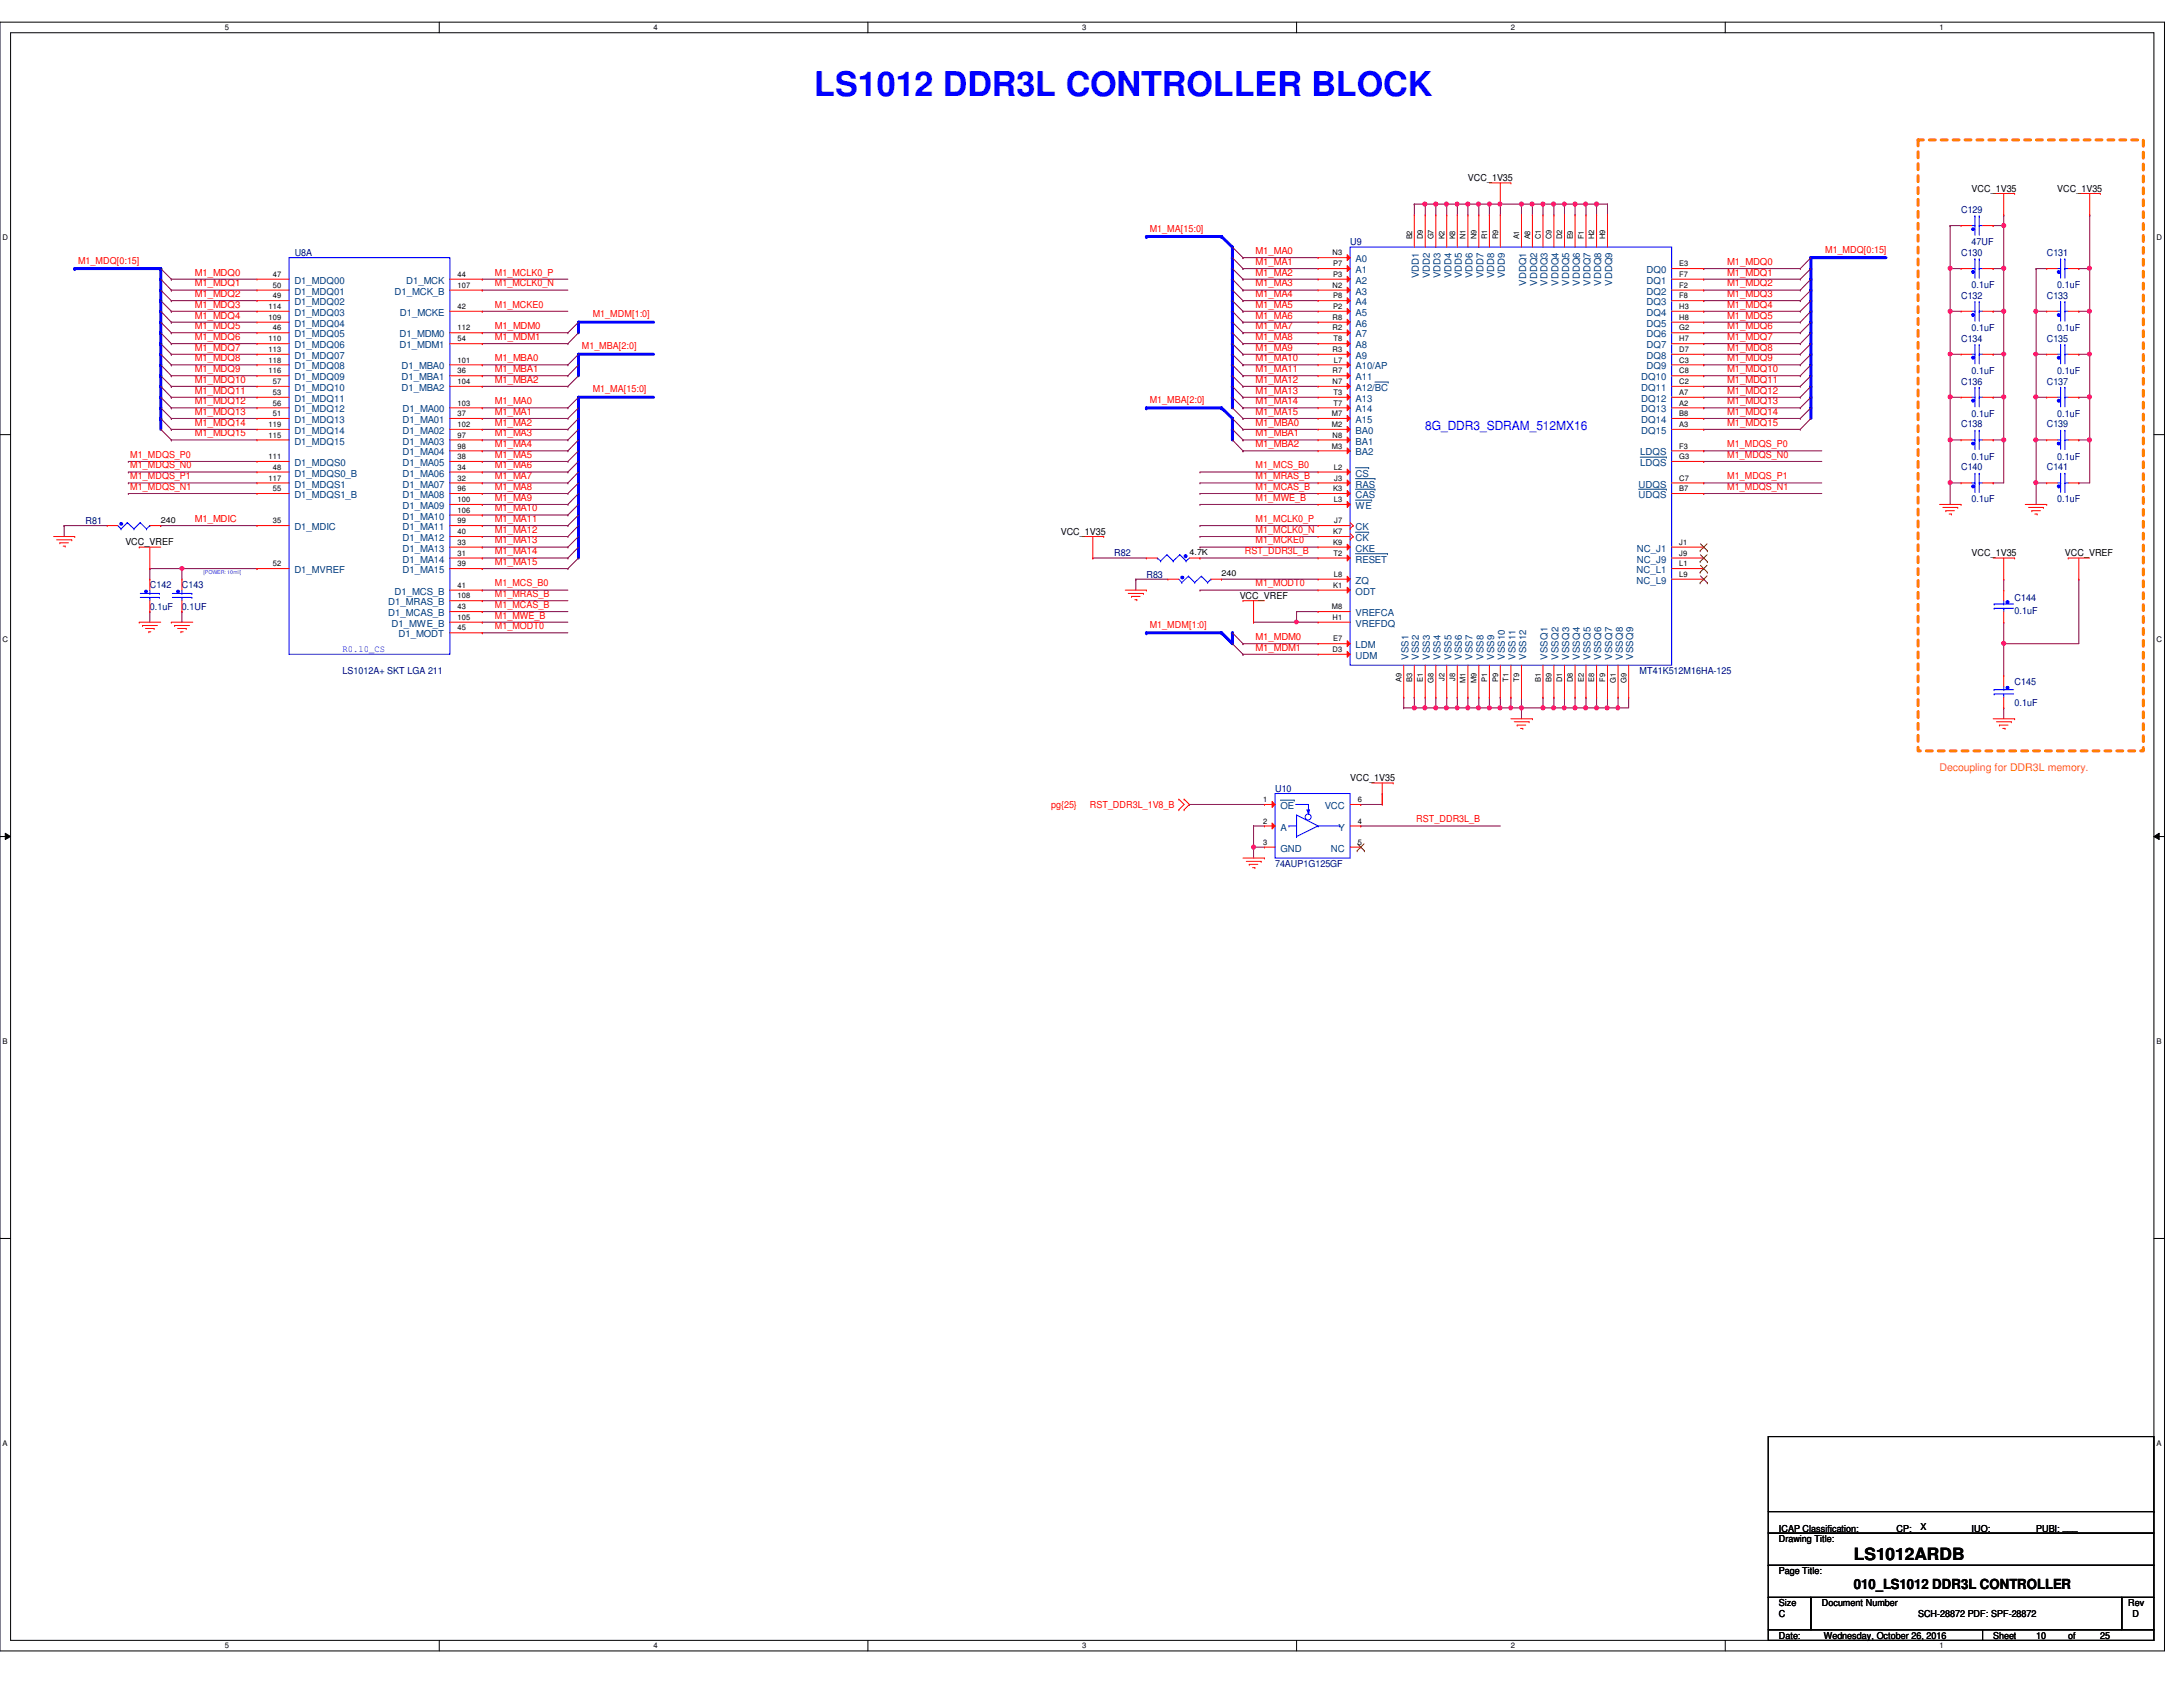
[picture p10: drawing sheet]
<svg xmlns="http://www.w3.org/2000/svg" width="279mm" height="216mm" viewBox="0 0 279 216" stroke-linecap="round" stroke-linejoin="round" font-family="sans-serif">
<defs><g id="words">
<text font-size="4.4" fill="#00f" x="104.2" y="12.3">LS1012 DDR3L CONTROLLER BLOCK</text>
<text font-size="2.2" x="237.3" y="199.6">LS1012ARDB</text>
<text font-size="1.8" x="237.3" y="203.4">010_LS1012 DDR3L CONTROLLER</text>
<text font-size="1.6" fill="#00f" x="182.4" y="55">8G_DDR3_SDRAM_512MX16</text>
<text font-size="1.4" fill="#ff8000" x="248.2" y="98.7">Decoupling for DDR3L memory.</text>
<g font-size="1.2">
<text x="187.9" y="23.2">VCC_1V35</text>
<text x="252.3" y="24.6">VCC_1V35</text>
<text x="263.3" y="24.6">VCC_1V35</text>
<text x="16" y="69.8">VCC_VREF</text>
<text x="135.8" y="68.4">VCC_1V35</text>
<text x="252.3" y="71.2">VCC_1V35</text>
<text x="264.3" y="71.2">VCC_VREF</text>
<text x="158.7" y="76.7">VCC_VREF</text>
<text x="172.8" y="100">VCC_1V35</text>
<text x="227.7" y="197.4">Drawing Title:</text>
<text x="227.7" y="196">ICAP Classification:</text>
<text x="242.7" y="196">CP:</text>
<text x="245.8" y="195.8">X</text>
<text x="252.3" y="196">IUO:</text>
<text x="256.2" y="196">___</text>
<text x="260.6" y="196">PUBI: ___</text>
<text x="227.7" y="201.5">Page Title:</text>
<text x="227.7" y="205.6">Size</text>
<text x="227.7" y="209.7">Date:</text>
<text x="227.7" y="207">C</text>
<text x="233.2" y="205.6">Document Number</text>
<text x="233.4" y="209.7">Wednesday, October 26, 2016</text>
<text x="245.5" y="207">SCH-28872 PDF: SPF-28872</text>
<text x="255.1" y="209.7">Sheet</text>
<text x="260.6" y="209.7">10</text>
<text x="264.7" y="209.7">of</text>
<text x="268.8" y="209.7">25</text>
<text x="272.4" y="205.6">Rev</text>
<text x="272.9" y="207">D</text>
</g>
<g font-size="1.2" fill="#f00">
<text x="147.2" y="29.6">M1_MA[15:0]</text>
<text x="10" y="33.7">M1_MDQ[0:15]</text>
<text x="24.9" y="35.3">M1_MDQ0</text>
<text x="63.3" y="35.3">M1_MCLK0_P</text>
<text x="160.7" y="32.5">M1_MA0</text>
<text x="160.7" y="33.9">M1_MA1</text>
<text x="160.7" y="35.3">M1_MA2</text>
<text x="221.1" y="35.3">M1_MDQ1</text>
<text x="221.1" y="33.9">M1_MDQ0</text>
<text x="233.6" y="32.3">M1_MDQ[0:15]</text>
<text x="24.9" y="40.8">M1_MDQ4</text>
<text x="24.9" y="39.4">M1_MDQ3</text>
<text x="24.9" y="36.7">M1_MDQ1</text>
<text x="24.9" y="38">M1_MDQ2</text>
<text x="63.3" y="36.7">M1_MCLK0_N</text>
<text x="63.3" y="39.4">M1_MCKE0</text>
<text x="75.9" y="40.6">M1_MDM[1:0]</text>
<text x="160.7" y="38">M1_MA4</text>
<text x="160.7" y="36.7">M1_MA3</text>
<text x="160.7" y="40.8">M1_MA6</text>
<text x="160.7" y="39.4">M1_MA5</text>
<text x="221.1" y="39.4">M1_MDQ4</text>
<text x="221.1" y="40.8">M1_MDQ5</text>
<text x="221.1" y="38">M1_MDQ3</text>
<text x="221.1" y="36.7">M1_MDQ2</text>
<text x="24.9" y="42.1">M1_MDQ5</text>
<text x="24.9" y="44.9">M1_MDQ7</text>
<text x="24.9" y="43.5">M1_MDQ6</text>
<text x="24.9" y="47.6">M1_MDQ9</text>
<text x="24.9" y="46.2">M1_MDQ8</text>
<text x="63.3" y="47.6">M1_MBA1</text>
<text x="63.3" y="46.2">M1_MBA0</text>
<text x="63.3" y="42.1">M1_MDM0</text>
<text x="63.3" y="43.5">M1_MDM1</text>
<text x="74.5" y="44.7">M1_MBA[2:0]</text>
<text x="160.7" y="47.6">M1_MA11</text>
<text x="160.7" y="46.2">M1_MA10</text>
<text x="160.7" y="42.1">M1_MA7</text>
<text x="160.7" y="44.9">M1_MA9</text>
<text x="160.7" y="43.5">M1_MA8</text>
<text x="221.1" y="42.1">M1_MDQ6</text>
<text x="221.1" y="43.5">M1_MDQ7</text>
<text x="221.1" y="46.2">M1_MDQ9</text>
<text x="221.1" y="47.6">M1_MDQ10</text>
<text x="221.1" y="44.9">M1_MDQ8</text>
<text x="24.9" y="51.7">M1_MDQ12</text>
<text x="24.9" y="53.1">M1_MDQ13</text>
<text x="24.9" y="50.4">M1_MDQ11</text>
<text x="24.9" y="49">M1_MDQ10</text>
<text x="63.3" y="51.7">M1_MA0</text>
<text x="63.3" y="53.1">M1_MA1</text>
<text x="63.3" y="49">M1_MBA2</text>
<text x="75.9" y="50.2">M1_MA[15:0]</text>
<text x="147.2" y="51.6">M1_MBA[2:0]</text>
<text x="160.7" y="53.1">M1_MA15</text>
<text x="160.7" y="51.7">M1_MA14</text>
<text x="160.7" y="50.4">M1_MA13</text>
<text x="160.7" y="49">M1_MA12</text>
<text x="221.1" y="51.7">M1_MDQ13</text>
<text x="221.1" y="53.1">M1_MDQ14</text>
<text x="221.1" y="50.4">M1_MDQ12</text>
<text x="221.1" y="49">M1_MDQ11</text>
<text x="16.7" y="58.6">M1_MDQS_P0</text>
<text x="16.7" y="59.9">M1_MDQS_N0</text>
<text x="24.9" y="55.8">M1_MDQ15</text>
<text x="24.9" y="54.5">M1_MDQ14</text>
<text x="63.3" y="54.5">M1_MA2</text>
<text x="63.3" y="55.8">M1_MA3</text>
<text x="63.3" y="57.2">M1_MA4</text>
<text x="63.3" y="58.6">M1_MA5</text>
<text x="63.3" y="59.9">M1_MA6</text>
<text x="160.7" y="55.8">M1_MBA1</text>
<text x="160.7" y="54.5">M1_MBA0</text>
<text x="160.7" y="57.2">M1_MBA2</text>
<text x="160.7" y="59.9">M1_MCS_B0</text>
<text x="221.1" y="54.5">M1_MDQ15</text>
<text x="221.1" y="58.6">M1_MDQS_N0</text>
<text x="221.1" y="57.2">M1_MDQS_P0</text>
<text x="16.7" y="61.3">M1_MDQS_P1</text>
<text x="16.7" y="62.7">M1_MDQS_N1</text>
<text x="63.3" y="65.4">M1_MA10</text>
<text x="63.3" y="61.3">M1_MA7</text>
<text x="63.3" y="62.7">M1_MA8</text>
<text x="63.3" y="64.1">M1_MA9</text>
<text x="160.7" y="64.1">M1_MWE_B</text>
<text x="160.7" y="61.3">M1_MRAS_B</text>
<text x="160.7" y="62.7">M1_MCAS_B</text>
<text x="221.1" y="62.7">M1_MDQS_N1</text>
<text x="221.1" y="61.3">M1_MDQS_P1</text>
<text x="24.9" y="66.8">M1_MDIC</text>
<text x="63.3" y="66.8">M1_MA11</text>
<text x="63.3" y="68.2">M1_MA12</text>
<text x="63.3" y="69.6">M1_MA13</text>
<text x="63.3" y="71">M1_MA14</text>
<text x="159.3" y="71">RST_DDR3L_B</text>
<text x="160.7" y="66.8">M1_MCLK0_P</text>
<text x="160.7" y="68.2">M1_MCLK0_N</text>
<text x="160.7" y="69.6">M1_MCKE0</text>
<text x="63.3" y="77.8">M1_MCAS_B</text>
<text x="63.3" y="76.4">M1_MRAS_B</text>
<text x="63.3" y="72.3">M1_MA15</text>
<text x="63.3" y="75.1">M1_MCS_B0</text>
<text x="160.7" y="75.1">M1_MODT0</text>
<text x="63.3" y="79.2">M1_MWE_B</text>
<text x="63.3" y="80.5">M1_MODT0</text>
<text x="147.2" y="80.3">M1_MDM[1:0]</text>
<text x="160.7" y="81.9">M1_MDM0</text>
<text x="160.7" y="83.3">M1_MDM1</text>
<text x="134.5" y="103.4">pg{25}</text>
<text x="139.5" y="103.4">RST_DDR3L_1V8_B</text>
<text x="181.3" y="105.2">RST_DDR3L_B</text>
</g>
<g font-size="1.2" fill="#000080">
<text x="251" y="27.3">C129</text>
<text x="37.7" y="32.8">U8A</text>
<text x="172.8" y="31.4">U9</text>
<text x="251" y="32.8">C130</text>
<text x="252.3" y="31.4">47UF</text>
<text x="262" y="32.8">C131</text>
<text x="251" y="38.3">C132</text>
<text x="252.3" y="36.9">0.1uF</text>
<text x="262" y="38.3">C133</text>
<text x="263.3" y="36.9">0.1uF</text>
<text x="251" y="43.7">C134</text>
<text x="252.3" y="47.8">0.1uF</text>
<text x="252.3" y="42.4">0.1uF</text>
<text x="262" y="43.7">C135</text>
<text x="263.3" y="47.8">0.1uF</text>
<text x="263.3" y="42.4">0.1uF</text>
<text x="251" y="49.2">C136</text>
<text x="252.3" y="53.3">0.1uF</text>
<text x="262" y="49.2">C137</text>
<text x="263.3" y="53.3">0.1uF</text>
<text x="251" y="54.7">C138</text>
<text x="252.3" y="58.8">0.1uF</text>
<text x="262" y="54.7">C139</text>
<text x="263.3" y="58.8">0.1uF</text>
<text x="251" y="60.2">C140</text>
<text x="252.3" y="64.3">0.1uF</text>
<text x="262" y="60.2">C141</text>
<text x="263.3" y="64.3">0.1uF</text>
<text x="11" y="67.1">R81</text>
<text x="142.6" y="71.2">R82</text>
<text x="19.2" y="75.3">C142</text>
<text x="23.3" y="75.3">C143</text>
<text x="146.7" y="73.9">R83</text>
<text x="257.9" y="76.9">C144</text>
<text x="19.2" y="78">0.1uF</text>
<text x="23.3" y="78">0.1UF</text>
<text x="257.9" y="78.6">0.1uF</text>
<text x="43.9" y="86.3">LS1012A+ SKT LGA 211</text>
<text x="209.8" y="86.3">MT41K512M16HA-125</text>
<text x="257.9" y="87.6">C145</text>
<text x="257.9" y="90.4">0.1uF</text>
<text x="163.2" y="101.3">U10</text>
<text x="163.2" y="111">74AUP1G125GF</text>
</g>
<g font-size="1.2" fill="#004080">
<text x="173.5" y="33.6">A0</text>
<text x="173.5" y="35">A1</text>
<text x="181.6" y="35.6" transform="rotate(-90 181.6 35.6)">VDD1</text>
<text x="183" y="35.6" transform="rotate(-90 183 35.6)">VDD2</text>
<text x="184.4" y="35.6" transform="rotate(-90 184.4 35.6)">VDD3</text>
<text x="185.8" y="35.6" transform="rotate(-90 185.8 35.6)">VDD4</text>
<text x="187.1" y="35.6" transform="rotate(-90 187.1 35.6)">VDD5</text>
<text x="188.5" y="35.6" transform="rotate(-90 188.5 35.6)">VDD6</text>
<text x="189.9" y="35.6" transform="rotate(-90 189.9 35.6)">VDD7</text>
<text x="191.2" y="35.6" transform="rotate(-90 191.2 35.6)">VDD8</text>
<text x="192.6" y="35.6" transform="rotate(-90 192.6 35.6)">VDD9</text>
<text x="210.7" y="35">DQ0</text>
<text x="37.7" y="36.3">D1_MDQ00</text>
<text x="37.7" y="37.7">D1_MDQ01</text>
<text x="37.7" y="39.1">D1_MDQ02</text>
<text x="37.7" y="40.4">D1_MDQ03</text>
<text x="37.7" y="41.8">D1_MDQ04</text>
<text x="50.5" y="37.7">D1_MCK_B</text>
<text x="51.2" y="40.4">D1_MCKE</text>
<text x="52" y="36.3">D1_MCK</text>
<text x="173.5" y="36.3">A2</text>
<text x="173.5" y="37.7">A3</text>
<text x="173.5" y="39.1">A4</text>
<text x="173.5" y="40.4">A5</text>
<text x="173.5" y="41.8">A6</text>
<text x="195.3" y="36.6" transform="rotate(-90 195.3 36.6)">VDDQ1</text>
<text x="196.7" y="36.6" transform="rotate(-90 196.7 36.6)">VDDQ2</text>
<text x="198.1" y="36.6" transform="rotate(-90 198.1 36.6)">VDDQ3</text>
<text x="199.5" y="36.6" transform="rotate(-90 199.5 36.6)">VDDQ4</text>
<text x="200.8" y="36.6" transform="rotate(-90 200.8 36.6)">VDDQ5</text>
<text x="202.2" y="36.6" transform="rotate(-90 202.2 36.6)">VDDQ6</text>
<text x="203.6" y="36.6" transform="rotate(-90 203.6 36.6)">VDDQ7</text>
<text x="204.9" y="36.6" transform="rotate(-90 204.9 36.6)">VDDQ8</text>
<text x="206.3" y="36.6" transform="rotate(-90 206.3 36.6)">VDDQ9</text>
<text x="210.7" y="36.3">DQ1</text>
<text x="210.7" y="37.7">DQ2</text>
<text x="210.7" y="39.1">DQ3</text>
<text x="210.7" y="40.4">DQ4</text>
<text x="210.7" y="41.8">DQ5</text>
<text x="37.7" y="43.2">D1_MDQ05</text>
<text x="37.7" y="44.6">D1_MDQ06</text>
<text x="37.7" y="45.9">D1_MDQ07</text>
<text x="37.7" y="47.3">D1_MDQ08</text>
<text x="51.1" y="43.2">D1_MDM0</text>
<text x="51.1" y="44.6">D1_MDM1</text>
<text x="51.4" y="47.3">D1_MBA0</text>
<text x="173.5" y="43.2">A7</text>
<text x="173.5" y="44.6">A8</text>
<text x="173.5" y="45.9">A9</text>
<text x="173.5" y="47.3">A10/AP</text>
<text x="210.7" y="43.2">DQ6</text>
<text x="210.7" y="44.6">DQ7</text>
<text x="210.7" y="45.9">DQ8</text>
<text x="210.7" y="47.3">DQ9</text>
<text x="37.7" y="48.7">D1_MDQ09</text>
<text x="37.7" y="50">D1_MDQ10</text>
<text x="37.7" y="51.4">D1_MDQ11</text>
<text x="37.7" y="52.8">D1_MDQ12</text>
<text x="51.4" y="48.7">D1_MBA1</text>
<text x="51.4" y="50">D1_MBA2</text>
<text x="51.5" y="52.8">D1_MA00</text>
<text x="173.5" y="52.8">A14</text>
<text x="173.5" y="48.7">A11</text>
<text x="173.5" y="50">A12/BC</text>
<text x="173.5" y="51.4">A13</text>
<text x="210.1" y="48.7">DQ10</text>
<text x="210.1" y="50">DQ11</text>
<text x="210.1" y="51.4">DQ12</text>
<text x="210.1" y="52.8">DQ13</text>
<text x="37.7" y="54.1">D1_MDQ13</text>
<text x="37.7" y="55.5">D1_MDQ14</text>
<text x="37.7" y="56.9">D1_MDQ15</text>
<text x="37.7" y="59.6">D1_MDQS0</text>
<text x="51.5" y="54.1">D1_MA01</text>
<text x="51.5" y="55.5">D1_MA02</text>
<text x="51.5" y="56.9">D1_MA03</text>
<text x="51.5" y="58.3">D1_MA04</text>
<text x="51.5" y="59.6">D1_MA05</text>
<text x="173.5" y="55.5">BA0</text>
<text x="173.5" y="56.9">BA1</text>
<text x="173.5" y="58.3">BA2</text>
<text x="173.5" y="54.1">A15</text>
<text x="209.9" y="58.3">LDQS</text>
<text x="209.9" y="59.6">LDQS</text>
<text x="210.1" y="54.1">DQ14</text>
<text x="210.1" y="55.5">DQ15</text>
<text x="37.7" y="61">D1_MDQS0_B</text>
<text x="37.7" y="62.4">D1_MDQS1</text>
<text x="37.7" y="63.8">D1_MDQS1_B</text>
<text x="51.5" y="61">D1_MA06</text>
<text x="51.5" y="62.4">D1_MA07</text>
<text x="51.5" y="63.8">D1_MA08</text>
<text x="51.5" y="65.2">D1_MA09</text>
<text x="173.5" y="61">CS</text>
<text x="173.5" y="62.4">RAS</text>
<text x="173.5" y="63.8">CAS</text>
<text x="173.5" y="65.2">WE</text>
<text x="209.7" y="62.4">UDQS</text>
<text x="209.7" y="63.8">UDQS</text>
<text x="37.7" y="67.9">D1_MDIC</text>
<text x="51.5" y="66.5">D1_MA10</text>
<text x="51.5" y="67.9">D1_MA11</text>
<text x="51.5" y="69.3">D1_MA12</text>
<text x="51.5" y="70.6">D1_MA13</text>
<text x="173.5" y="67.9">CK</text>
<text x="173.5" y="69.3">CK</text>
<text x="173.5" y="70.6">CKE</text>
<text x="209.5" y="70.6">NC_J1</text>
<text x="37.7" y="73.4">D1_MVREF</text>
<text x="49.7" y="77.5">D1_MRAS_B</text>
<text x="50.5" y="76.1">D1_MCS_B</text>
<text x="51.5" y="72">D1_MA14</text>
<text x="51.5" y="73.4">D1_MA15</text>
<text x="173.5" y="72">RESET</text>
<text x="173.5" y="76.1">ODT</text>
<text x="173.5" y="74.7">ZQ</text>
<text x="209.5" y="73.4">NC_L1</text>
<text x="209.5" y="74.7">NC_L9</text>
<text x="209.5" y="72">NC_J9</text>
<text x="49.7" y="78.9">D1_MCAS_B</text>
<text x="50.1" y="80.2">D1_MWE_B</text>
<text x="51" y="81.6">D1_MODT</text>
<text x="173.5" y="78.9">VREFCA</text>
<text x="173.5" y="80.2">VREFDQ</text>
<text x="173.5" y="83">LDM</text>
<text x="173.5" y="84.3">UDM</text>
<text x="180.3" y="84.5" transform="rotate(-90 180.3 84.5)">VSS1</text>
<text x="181.6" y="84.5" transform="rotate(-90 181.6 84.5)">VSS2</text>
<text x="183" y="84.5" transform="rotate(-90 183 84.5)">VSS3</text>
<text x="184.4" y="84.5" transform="rotate(-90 184.4 84.5)">VSS4</text>
<text x="185.8" y="84.5" transform="rotate(-90 185.8 84.5)">VSS5</text>
<text x="187.1" y="84.5" transform="rotate(-90 187.1 84.5)">VSS6</text>
<text x="188.5" y="84.5" transform="rotate(-90 188.5 84.5)">VSS7</text>
<text x="189.9" y="84.5" transform="rotate(-90 189.9 84.5)">VSS8</text>
<text x="191.2" y="84.5" transform="rotate(-90 191.2 84.5)">VSS9</text>
<text x="192.6" y="84.5" transform="rotate(-90 192.6 84.5)">VSS10</text>
<text x="194" y="84.5" transform="rotate(-90 194 84.5)">VSS11</text>
<text x="195.3" y="84.5" transform="rotate(-90 195.3 84.5)">VSS12</text>
<text x="198.1" y="84.5" transform="rotate(-90 198.1 84.5)">VSSQ1</text>
<text x="199.5" y="84.5" transform="rotate(-90 199.5 84.5)">VSSQ2</text>
<text x="200.8" y="84.5" transform="rotate(-90 200.8 84.5)">VSSQ3</text>
<text x="202.2" y="84.5" transform="rotate(-90 202.2 84.5)">VSSQ4</text>
<text x="203.6" y="84.5" transform="rotate(-90 203.6 84.5)">VSSQ5</text>
<text x="204.9" y="84.5" transform="rotate(-90 204.9 84.5)">VSSQ6</text>
<text x="206.3" y="84.5" transform="rotate(-90 206.3 84.5)">VSSQ7</text>
<text x="207.7" y="84.5" transform="rotate(-90 207.7 84.5)">VSSQ8</text>
<text x="209" y="84.5" transform="rotate(-90 209 84.5)">VSSQ9</text>
<text x="163.9" y="106.3">A</text>
<text x="163.9" y="103.5">OE</text>
<text x="169.5" y="103.5">VCC</text>
<text x="171.3" y="106.3">Y</text>
<text x="163.9" y="109">GND</text>
<text x="170.3" y="109">NC</text>
</g>
<text font-size="1.2" fill="#00f" x="43.9" y="83.4">R0.10_CS</text>
<g font-size="1.1">
<text x="20.6" y="66.9">240</text>
<text x="152.2" y="71">4.7K</text>
<text x="156.3" y="73.7">240</text>
</g>
<g font-size="1">
<text x="28.8" y="3.9">5</text>
<text x="83.7" y="3.9">4</text>
<text x="138.5" y="3.9">3</text>
<text x="193.4" y="3.9">2</text>
<text x="248.2" y="3.9">1</text>
<text x=".3" y="30.8">D</text>
<text x="34.9" y="35.4">47</text>
<text x="58.5" y="35.4">44</text>
<text x="170.6" y="32.7">N3</text>
<text x="170.6" y="34.1">P7</text>
<text x="170.6" y="35.4">P3</text>
<text x="180.7" y="30.6" transform="rotate(-90 180.7 30.6)">B2</text>
<text x="182.1" y="30.6" transform="rotate(-90 182.1 30.6)">D9</text>
<text x="183.5" y="30.6" transform="rotate(-90 183.5 30.6)">G7</text>
<text x="184.9" y="30.6" transform="rotate(-90 184.9 30.6)">K2</text>
<text x="186.2" y="30.6" transform="rotate(-90 186.2 30.6)">K8</text>
<text x="187.6" y="30.6" transform="rotate(-90 187.6 30.6)">N1</text>
<text x="189" y="30.6" transform="rotate(-90 189 30.6)">N9</text>
<text x="190.3" y="30.6" transform="rotate(-90 190.3 30.6)">R1</text>
<text x="191.7" y="30.6" transform="rotate(-90 191.7 30.6)">R9</text>
<text x="194.4" y="30.6" transform="rotate(-90 194.4 30.6)">A1</text>
<text x="195.8" y="30.6" transform="rotate(-90 195.8 30.6)">A8</text>
<text x="197.2" y="30.6" transform="rotate(-90 197.2 30.6)">C1</text>
<text x="198.6" y="30.6" transform="rotate(-90 198.6 30.6)">C9</text>
<text x="199.9" y="30.6" transform="rotate(-90 199.9 30.6)">D2</text>
<text x="201.3" y="30.6" transform="rotate(-90 201.3 30.6)">E9</text>
<text x="202.7" y="30.6" transform="rotate(-90 202.7 30.6)">F1</text>
<text x="204" y="30.6" transform="rotate(-90 204 30.6)">H2</text>
<text x="205.4" y="30.6" transform="rotate(-90 205.4 30.6)">H9</text>
<text x="214.9" y="34.1">E3</text>
<text x="214.9" y="35.4">F7</text>
<text x="276" y="30.8">D</text>
<text x="34.4" y="39.5">114</text>
<text x="34.4" y="40.9">109</text>
<text x="34.9" y="36.8">50</text>
<text x="34.9" y="38.2">49</text>
<text x="58.5" y="36.8">107</text>
<text x="58.5" y="39.5">42</text>
<text x="170.6" y="36.8">N2</text>
<text x="170.6" y="40.9">R8</text>
<text x="170.6" y="38.2">P8</text>
<text x="170.6" y="39.5">P2</text>
<text x="214.9" y="36.8">F2</text>
<text x="214.9" y="38.2">F8</text>
<text x="214.9" y="39.5">H3</text>
<text x="214.9" y="40.9">H8</text>
<text x="34.4" y="43.7">110</text>
<text x="34.4" y="45">113</text>
<text x="34.4" y="46.4">118</text>
<text x="34.4" y="47.8">116</text>
<text x="34.9" y="42.3">46</text>
<text x="58.5" y="46.4">101</text>
<text x="58.5" y="47.8">36</text>
<text x="58.5" y="42.3">112</text>
<text x="58.5" y="43.7">54</text>
<text x="170.6" y="42.3">R2</text>
<text x="170.6" y="45">R3</text>
<text x="170.6" y="47.8">R7</text>
<text x="170.7" y="43.7">T8</text>
<text x="170.7" y="46.4">L7</text>
<text x="214.9" y="42.3">G2</text>
<text x="214.9" y="43.7">H7</text>
<text x="214.9" y="45">D7</text>
<text x="214.9" y="46.4">C3</text>
<text x="214.9" y="47.8">C8</text>
<text x="34.9" y="49.1">57</text>
<text x="34.9" y="50.5">53</text>
<text x="34.9" y="51.9">56</text>
<text x="34.9" y="53.3">51</text>
<text x="58.5" y="51.9">103</text>
<text x="58.5" y="53.3">37</text>
<text x="58.5" y="49.1">104</text>
<text x="170.5" y="53.3">M7</text>
<text x="170.6" y="49.1">N7</text>
<text x="170.7" y="51.9">T7</text>
<text x="170.7" y="50.5">T3</text>
<text x="214.9" y="49.1">C2</text>
<text x="214.9" y="50.5">A7</text>
<text x="214.9" y="51.9">A2</text>
<text x="214.9" y="53.3">B8</text>
<text x="34.4" y="54.7">119</text>
<text x="34.4" y="56">115</text>
<text x="34.4" y="58.8">111</text>
<text x="58.5" y="54.7">102</text>
<text x="58.5" y="56">97</text>
<text x="58.5" y="57.4">98</text>
<text x="58.5" y="58.8">38</text>
<text x="170.5" y="54.7">M2</text>
<text x="170.5" y="57.4">M3</text>
<text x="170.6" y="56">N8</text>
<text x="214.9" y="57.4">F3</text>
<text x="214.9" y="58.8">G3</text>
<text x="214.9" y="54.7">A3</text>
<text x="34.4" y="61.5">117</text>
<text x="34.9" y="60.1">48</text>
<text x="34.9" y="62.9">55</text>
<text x="58.5" y="60.1">34</text>
<text x="58.5" y="61.5">32</text>
<text x="58.5" y="62.9">96</text>
<text x="58.5" y="64.3">100</text>
<text x="58.5" y="65.6">106</text>
<text x="170.6" y="62.9">K3</text>
<text x="170.7" y="60.1">L2</text>
<text x="170.7" y="64.3">L3</text>
<text x="170.8" y="61.5">J3</text>
<text x="214.9" y="61.5">C7</text>
<text x="214.9" y="62.9">B7</text>
<text x="34.9" y="67">35</text>
<text x="58.5" y="67">99</text>
<text x="58.5" y="68.4">40</text>
<text x="58.5" y="69.7">33</text>
<text x="58.5" y="71.1">31</text>
<text x="170.6" y="68.4">K7</text>
<text x="170.6" y="69.7">K9</text>
<text x="170.7" y="71.1">T2</text>
<text x="170.8" y="67">J7</text>
<text x="214.9" y="71.1">J9</text>
<text x="214.9" y="69.7">J1</text>
<text x="34.9" y="72.5">52</text>
<text x="58.5" y="76.6">108</text>
<text x="58.5" y="72.5">39</text>
<text x="58.5" y="78">43</text>
<text x="58.5" y="75.2">41</text>
<text x="170.5" y="78">M8</text>
<text x="170.6" y="75.2">K1</text>
<text x="170.7" y="73.8">L8</text>
<text x="214.9" y="72.5">L1</text>
<text x="214.9" y="73.8">L9</text>
<text x=".3" y="82.2">C</text>
<text x="58.5" y="80.7">45</text>
<text x="58.5" y="79.3">105</text>
<text x="170.6" y="79.3">H1</text>
<text x="170.6" y="83.4">D3</text>
<text x="170.6" y="82.1">E7</text>
<text x="276" y="82.2">C</text>
<text x="179.4" y="87.3" transform="rotate(-90 179.4 87.3)">A9</text>
<text x="180.7" y="87.3" transform="rotate(-90 180.7 87.3)">B3</text>
<text x="182.1" y="87.3" transform="rotate(-90 182.1 87.3)">E1</text>
<text x="183.5" y="87.4" transform="rotate(-90 183.5 87.4)">G8</text>
<text x="184.9" y="87.1" transform="rotate(-90 184.9 87.1)">J2</text>
<text x="186.2" y="87.1" transform="rotate(-90 186.2 87.1)">J8</text>
<text x="187.6" y="87.5" transform="rotate(-90 187.6 87.5)">M1</text>
<text x="189" y="87.5" transform="rotate(-90 189 87.5)">M9</text>
<text x="190.3" y="87.3" transform="rotate(-90 190.3 87.3)">P1</text>
<text x="191.7" y="87.3" transform="rotate(-90 191.7 87.3)">P9</text>
<text x="193.1" y="87.2" transform="rotate(-90 193.1 87.2)">T1</text>
<text x="194.4" y="87.2" transform="rotate(-90 194.4 87.2)">T9</text>
<text x="197.2" y="87.3" transform="rotate(-90 197.2 87.3)">B1</text>
<text x="198.6" y="87.3" transform="rotate(-90 198.6 87.3)">B9</text>
<text x="199.9" y="87.3" transform="rotate(-90 199.9 87.3)">D1</text>
<text x="201.3" y="87.3" transform="rotate(-90 201.3 87.3)">D8</text>
<text x="202.7" y="87.3" transform="rotate(-90 202.7 87.3)">E2</text>
<text x="204" y="87.3" transform="rotate(-90 204 87.3)">E8</text>
<text x="205.4" y="87.2" transform="rotate(-90 205.4 87.2)">F9</text>
<text x="206.8" y="87.4" transform="rotate(-90 206.8 87.4)">G1</text>
<text x="208.2" y="87.4" transform="rotate(-90 208.2 87.4)">G9</text>
<text x="161.7" y="105.4">2</text>
<text x="161.7" y="102.7">1</text>
<text x="173.8" y="105.4">4</text>
<text x="173.8" y="102.7">6</text>
<text x="161.7" y="108.1">3</text>
<text x="173.8" y="108.1">5</text>
<text x=".3" y="133.6">B</text>
<text x="276" y="133.6">B</text>
<text x=".3" y="185.1">A</text>
<text x="276" y="185.1">A</text>
<text x="28.8" y="210.9">5</text>
<text x="83.7" y="210.9">4</text>
<text x="138.5" y="210.9">3</text>
<text x="193.4" y="210.9">2</text>
<text x="248.2" y="210.9">1</text>
</g>
<text font-size=".7" fill="#8000ff" x="26" y="73.4">[POWER: 10mil]</text>
</g></defs>
<path d="M0 2.8h277v208.5h-277zM1.4 4.2h274.3v205.7h-274.3z" fill="none" stroke="#000" stroke-width=".13"/>
<g fill="#fff">
<path d="M28.8 3h.5v1.1h-.5z"/>
<path d="M28.8 210.1h.5v1.1h-.5z"/>
</g>
<path d="M56.2 2.8v1.4M56.2 209.9v1.4" fill="none" stroke="#000" stroke-width=".13"/>
<g fill="#fff">
<path d="M83.7 3h.5v1.1h-.5z"/>
<path d="M83.7 210.1h.5v1.1h-.5z"/>
</g>
<path d="M111.1 2.8v1.4M111.1 209.9v1.4" fill="none" stroke="#000" stroke-width=".13"/>
<g fill="#fff">
<path d="M138.5 3h.6v1.1h-.6z"/>
<path d="M138.5 210.1h.6v1.1h-.6z"/>
</g>
<path d="M165.9 2.8v1.4M165.9 209.9v1.4" fill="none" stroke="#000" stroke-width=".13"/>
<g fill="#fff">
<path d="M193.4 3h.5v1.1h-.5z"/>
<path d="M193.4 210.1h.5v1.1h-.5z"/>
</g>
<path d="M220.8 2.8v1.4M220.8 209.9v1.4" fill="none" stroke="#000" stroke-width=".13"/>
<g fill="#fff">
<path d="M248.2 3h.6v1.1h-.6z"/>
<path d="M248.2 210.1h.6v1.1h-.6z"/>
<path d="M.3 29.9h.8v1.1h-.8z"/>
<path d="M276 29.9h.7v1.1h-.7z"/>
<path d="M.3 81.3h.8v1.1h-.8z"/>
<path d="M276 81.3h.7v1.1h-.7z"/>
</g>
<path d="M0 55.6h1.4M275.7 55.6h1.3" fill="none" stroke="#000" stroke-width=".13"/>
<g fill="#fff">
<path d="M.3 132.8h.7v1.1h-.7z"/>
<path d="M276 132.8h.6v1.1h-.6z"/>
</g>
<path d="M0 107.1h1.4M.7 106.6l.7 .5-.7 .3zM275.7 107.1l.7-.5v.8zM275.7 107.1h1.3" fill="none" stroke="#000" stroke-width=".13"/>
<path d="M.7 106.6l.7 .5-.7 .3zM275.7 107.1l.7-.5v.8z" fill="#000"/>
<g fill="#fff">
<path d="M.3 184.2h.7v1.1h-.7z"/>
<path d="M276 184.2h.6v1.1h-.6z"/>
</g>
<path d="M0 158.5h1.4M275.7 158.5h1.3" fill="none" stroke="#000" stroke-width=".13"/>
<path d="M245.5 17.9h28.8v78.2h-28.8z" fill="none" stroke="#ff8000" stroke-width=".38" stroke-dasharray=".8 .8"/>
<path d="M19.2 72.8h.1M19.2 72.8h13.7M19.2 72.8v1.3M23.3 78.3h.1M23.3 78.3v1.3M32.9 72.8h.1" fill="none" stroke="#800040" stroke-width=".13"/>
<circle cx="23.3" cy="72.7" r=".25" fill="#f0f"/>
<circle cx="23.3" cy="72.7" r=".25" fill="none" stroke="#f0f" stroke-width=".13"/>
<g fill="none" stroke="#800040" stroke-width=".13">
<path d="M21.9 39.8h.1M21.9 39.8h11M61.7 35.7h.1M61.7 37.1h.1M61.7 35.7h11M61.7 37.1h11M21.9 42.6h.1M21.9 41.2h.1M21.9 45.3h.1M21.9 44h.1M21.9 48.1h.1M21.9 52.2h.1"/>
<path d="M21.9 56.3h.1M21.9 54.9h.1M21.9 53.6h.1M21.9 46.7h.1M21.9 50.8h.1M21.9 49.4h.1M21.9 42.6h11M21.9 41.2h11M21.9 45.3h11M21.9 44h11M21.9 48.1h11M21.9 52.2h11"/>
<path d="M21.9 56.3h11M21.9 54.9h11M21.9 53.6h11M21.9 46.7h11M21.9 50.8h11M21.9 49.4h11M19.2 78.3h.1M19.2 78.3v1.3M23.3 72.8h.1M23.3 72.8v1.3M61.7 78.3h.1M61.7 76.9h.1"/>
<path d="M61.7 79.6h.1M61.7 78.3h11M61.7 76.9h11M61.7 79.6h11"/>
</g>
<path d="M20.6 37.1v1.4" fill="none" stroke="#00f" stroke-width=".38"/>
<circle cx="20.6" cy="37.1" r=".19" fill="#00f"/>
<path d="M20.6 38.5v1.3" fill="none" stroke="#00f" stroke-width=".38"/>
<circle cx="20.6" cy="38.5" r=".19" fill="#00f"/>
<path d="M20.6 39.8v1.4" fill="none" stroke="#00f" stroke-width=".38"/>
<circle cx="20.6" cy="39.8" r=".19" fill="#00f"/>
<path d="M20.6 41.2v1.4" fill="none" stroke="#00f" stroke-width=".38"/>
<circle cx="20.6" cy="41.2" r=".19" fill="#00f"/>
<path d="M20.6 42.6v1.4" fill="none" stroke="#00f" stroke-width=".38"/>
<circle cx="20.6" cy="42.6" r=".19" fill="#00f"/>
<path d="M20.6 44v1.3" fill="none" stroke="#00f" stroke-width=".38"/>
<circle cx="20.6" cy="44" r=".19" fill="#00f"/>
<path d="M20.6 45.3v1.4" fill="none" stroke="#00f" stroke-width=".38"/>
<circle cx="20.6" cy="45.3" r=".19" fill="#00f"/>
<path d="M20.6 46.7v1.4" fill="none" stroke="#00f" stroke-width=".38"/>
<circle cx="20.6" cy="46.7" r=".19" fill="#00f"/>
<path d="M20.6 48.1v1.3" fill="none" stroke="#00f" stroke-width=".38"/>
<circle cx="20.6" cy="48.1" r=".19" fill="#00f"/>
<path d="M20.6 49.4v1.4" fill="none" stroke="#00f" stroke-width=".38"/>
<circle cx="20.6" cy="49.4" r=".19" fill="#00f"/>
<path d="M20.6 50.8v1.4" fill="none" stroke="#00f" stroke-width=".38"/>
<circle cx="20.6" cy="50.8" r=".19" fill="#00f"/>
<path d="M20.6 52.2v1.4" fill="none" stroke="#00f" stroke-width=".38"/>
<circle cx="20.6" cy="52.2" r=".19" fill="#00f"/>
<path d="M20.6 53.6v1.3" fill="none" stroke="#00f" stroke-width=".38"/>
<circle cx="20.6" cy="53.6" r=".19" fill="#00f"/>
<path d="M20.6 35.7v1.4" fill="none" stroke="#00f" stroke-width=".38"/>
<circle cx="20.6" cy="35.7" r=".19" fill="#00f"/>
<path d="M20.6 34.4v1.3" fill="none" stroke="#00f" stroke-width=".38"/>
<circle cx="20.6" cy="34.4" r=".19" fill="#00f"/>
<path d="M21.9 37.1h.1M21.9 38.5h.1M21.9 35.7h.1M21.9 37.1h11M21.9 38.5h11M21.9 35.7h11" fill="none" stroke="#800040" stroke-width=".13"/>
<path d="M9.6 34.4h11" fill="none" stroke="#00f" stroke-width=".38"/>
<circle cx="9.6" cy="34.4" r=".19" fill="#00f"/>
<g fill="none" stroke="#800040" stroke-width=".13">
<path d="M61.7 52.2h.1M61.7 54.9h.1M61.7 53.6h.1M61.7 52.2h11M61.7 54.9h11M61.7 53.6h11M8.2 67.3h.1M8.2 67.3v1.4M8.2 67.3h5.5M20.6 67.3h.1M20.6 67.3h12.3M61.7 65.9h.1"/>
<path d="M61.7 67.3h.1M61.7 68.7h.1M61.7 70h.1M61.7 71.4h.1M61.7 72.8h.1M61.7 67.3h11M61.7 65.9h11M61.7 68.7h11M61.7 70h11M61.7 71.4h11M61.7 72.8h11"/>
</g>
<path d="M74 50.8h9.7" fill="none" stroke="#00f" stroke-width=".38"/>
<circle cx="74" cy="50.8" r=".19" fill="#00f"/>
<g fill="none" stroke="#800040" stroke-width=".13">
<path d="M61.7 56.3h.1M61.7 57.7h.1M61.7 59.1h.1M61.7 56.3h11M61.7 57.7h11M61.7 59.1h11M61.7 61.8h.1M61.7 60.4h.1M61.7 63.2h.1M61.7 64.6h.1M61.7 61.8h11M61.7 60.4h11"/>
<path d="M61.7 63.2h11M61.7 64.6h11"/>
</g>
<path d="M74 50.8v1.4" fill="none" stroke="#00f" stroke-width=".38"/>
<circle cx="74" cy="50.8" r=".19" fill="#00f"/>
<path d="M74 53.6v1.3" fill="none" stroke="#00f" stroke-width=".38"/>
<circle cx="74" cy="53.6" r=".19" fill="#00f"/>
<path d="M74 54.9v1.4" fill="none" stroke="#00f" stroke-width=".38"/>
<circle cx="74" cy="54.9" r=".19" fill="#00f"/>
<path d="M74 56.3v1.4" fill="none" stroke="#00f" stroke-width=".38"/>
<circle cx="74" cy="56.3" r=".19" fill="#00f"/>
<path d="M74 57.7v1.4" fill="none" stroke="#00f" stroke-width=".38"/>
<circle cx="74" cy="57.7" r=".19" fill="#00f"/>
<path d="M74 59.1v1.3" fill="none" stroke="#00f" stroke-width=".38"/>
<circle cx="74" cy="59.1" r=".19" fill="#00f"/>
<path d="M74 60.4v1.4" fill="none" stroke="#00f" stroke-width=".38"/>
<circle cx="74" cy="60.4" r=".19" fill="#00f"/>
<path d="M74 61.8v1.4" fill="none" stroke="#00f" stroke-width=".38"/>
<circle cx="74" cy="61.8" r=".19" fill="#00f"/>
<path d="M74 63.2v1.4" fill="none" stroke="#00f" stroke-width=".38"/>
<circle cx="74" cy="63.2" r=".19" fill="#00f"/>
<path d="M74 64.6v1.3" fill="none" stroke="#00f" stroke-width=".38"/>
<circle cx="74" cy="64.6" r=".19" fill="#00f"/>
<path d="M74 65.9v1.4" fill="none" stroke="#00f" stroke-width=".38"/>
<circle cx="74" cy="65.9" r=".19" fill="#00f"/>
<path d="M74 67.3v1.4" fill="none" stroke="#00f" stroke-width=".38"/>
<circle cx="74" cy="67.3" r=".19" fill="#00f"/>
<path d="M74 68.7v1.3" fill="none" stroke="#00f" stroke-width=".38"/>
<circle cx="74" cy="68.7" r=".19" fill="#00f"/>
<path d="M74 70v1.4" fill="none" stroke="#00f" stroke-width=".38"/>
<circle cx="74" cy="70" r=".19" fill="#00f"/>
<path d="M74 52.2v1.4" fill="none" stroke="#00f" stroke-width=".38"/>
<circle cx="74" cy="52.2" r=".19" fill="#00f"/>
<g fill="none" stroke="#800040" stroke-width=".13">
<path d="M61.7 39.8h.1M61.7 39.8h11M16.4 59.1h.1M16.4 59.1h16.5M61.7 48.1h.1M61.7 46.7h.1M61.7 48.1h11M61.7 46.7h11M16.4 61.8h.1M16.4 63.2h.1M16.4 60.4h.1M16.4 61.8h16.5"/>
<path d="M16.4 63.2h16.5M16.4 60.4h16.5"/>
</g>
<path d="M74 45.3v1.4" fill="none" stroke="#00f" stroke-width=".38"/>
<circle cx="74" cy="45.3" r=".19" fill="#00f"/>
<path d="M74 46.7v1.4" fill="none" stroke="#00f" stroke-width=".38"/>
<circle cx="74" cy="46.7" r=".19" fill="#00f"/>
<path d="M74 45.3h9.7" fill="none" stroke="#00f" stroke-width=".38"/>
<circle cx="74" cy="45.3" r=".19" fill="#00f"/>
<path d="M61.7 49.4h.1M61.7 42.6h.1M61.7 49.4h11M61.7 42.6h11" fill="none" stroke="#800040" stroke-width=".13"/>
<path d="M74 41.2v1.4" fill="none" stroke="#00f" stroke-width=".38"/>
<circle cx="74" cy="41.2" r=".19" fill="#00f"/>
<path d="M74 41.2h9.7" fill="none" stroke="#00f" stroke-width=".38"/>
<circle cx="74" cy="41.2" r=".19" fill="#00f"/>
<g fill="none" stroke="#800040" stroke-width=".13">
<path d="M218.1 39.8h.1M218.1 38.5h.1M218.1 37.1h.1M218.1 35.7h.1M218.1 34.4h.1M218.1 39.8h12.3M218.1 38.5h12.3M218.1 37.1h12.3M218.1 35.7h12.3M218.1 34.4h12.3M61.7 44h.1M61.7 44h11"/>
<path d="M218.1 42.6h.1M218.1 44h.1M218.1 41.2h.1M218.1 52.2h.1M218.1 53.6h.1M218.1 54.9h.1M218.1 50.8h.1M218.1 46.7h.1M218.1 48.1h.1M218.1 49.4h.1M218.1 45.3h.1M218.1 44h12.3"/>
<path d="M218.1 42.6h12.3M218.1 41.2h12.3M218.1 52.2h12.3M218.1 53.6h12.3M218.1 54.9h12.3M218.1 50.8h12.3M218.1 46.7h12.3M218.1 48.1h12.3M218.1 49.4h12.3M218.1 45.3h12.3M61.7 75.5h.1M61.7 75.5h11"/>
<path d="M61.7 81h.1M61.7 81h11M194.7 89.2h.1M194.7 89.2v1.4"/>
</g>
<path d="M231.8 33h9.6" fill="none" stroke="#00f" stroke-width=".38"/>
<circle cx="231.8" cy="33" r=".19" fill="#00f"/>
<path d="M231.8 33v1.4" fill="none" stroke="#00f" stroke-width=".38"/>
<circle cx="231.8" cy="33" r=".19" fill="#00f"/>
<path d="M231.8 42.6v1.4" fill="none" stroke="#00f" stroke-width=".38"/>
<circle cx="231.8" cy="42.6" r=".19" fill="#00f"/>
<path d="M231.8 41.2v1.4" fill="none" stroke="#00f" stroke-width=".38"/>
<circle cx="231.8" cy="41.2" r=".19" fill="#00f"/>
<path d="M231.8 39.8v1.4" fill="none" stroke="#00f" stroke-width=".38"/>
<circle cx="231.8" cy="39.8" r=".19" fill="#00f"/>
<path d="M231.8 38.5v1.3" fill="none" stroke="#00f" stroke-width=".38"/>
<circle cx="231.8" cy="38.5" r=".19" fill="#00f"/>
<path d="M231.8 37.1v1.4" fill="none" stroke="#00f" stroke-width=".38"/>
<circle cx="231.8" cy="37.1" r=".19" fill="#00f"/>
<path d="M231.8 35.7v1.4" fill="none" stroke="#00f" stroke-width=".38"/>
<circle cx="231.8" cy="35.7" r=".19" fill="#00f"/>
<path d="M231.8 34.4v1.3" fill="none" stroke="#00f" stroke-width=".38"/>
<circle cx="231.8" cy="34.4" r=".19" fill="#00f"/>
<path d="M231.8 52.2v1.4" fill="none" stroke="#00f" stroke-width=".38"/>
<circle cx="231.8" cy="52.2" r=".19" fill="#00f"/>
<path d="M231.8 50.8v1.4" fill="none" stroke="#00f" stroke-width=".38"/>
<circle cx="231.8" cy="50.8" r=".19" fill="#00f"/>
<path d="M231.8 49.4v1.4" fill="none" stroke="#00f" stroke-width=".38"/>
<circle cx="231.8" cy="49.4" r=".19" fill="#00f"/>
<path d="M231.8 48.1v1.3" fill="none" stroke="#00f" stroke-width=".38"/>
<circle cx="231.8" cy="48.1" r=".19" fill="#00f"/>
<path d="M231.8 46.7v1.4" fill="none" stroke="#00f" stroke-width=".38"/>
<circle cx="231.8" cy="46.7" r=".19" fill="#00f"/>
<path d="M231.8 45.3v1.4" fill="none" stroke="#00f" stroke-width=".38"/>
<circle cx="231.8" cy="45.3" r=".19" fill="#00f"/>
<path d="M231.8 44v1.3" fill="none" stroke="#00f" stroke-width=".38"/>
<circle cx="231.8" cy="44" r=".19" fill="#00f"/>
<g fill="none" stroke="#800040" stroke-width=".13">
<path d="M159.1 33h.1M159.1 38.5h.1M159.1 37.1h.1M159.1 34.4h.1M159.1 35.7h.1M159.1 39.8h.1M159.1 33h9.6M159.1 38.5h9.6M159.1 37.1h9.6M159.1 34.4h9.6M159.1 35.7h9.6M159.1 39.8h9.6"/>
<path d="M159.1 48.1h.1M159.1 46.7h.1M159.1 53.6h.1M159.1 52.2h.1M159.1 50.8h.1M159.1 49.4h.1M159.1 42.6h.1M159.1 45.3h.1M159.1 44h.1M159.1 41.2h.1M159.1 48.1h9.6M159.1 46.7h9.6"/>
<path d="M159.1 53.6h9.6M159.1 52.2h9.6M159.1 50.8h9.6M159.1 49.4h9.6M159.1 42.6h9.6M159.1 45.3h9.6M159.1 44h9.6M159.1 41.2h9.6"/>
</g>
<path d="M157.7 35.7v1.4" fill="none" stroke="#00f" stroke-width=".38"/>
<circle cx="157.7" cy="35.7" r=".19" fill="#00f"/>
<path d="M157.7 34.4v1.3" fill="none" stroke="#00f" stroke-width=".38"/>
<circle cx="157.7" cy="34.4" r=".19" fill="#00f"/>
<path d="M157.7 46.7v1.4" fill="none" stroke="#00f" stroke-width=".38"/>
<circle cx="157.7" cy="46.7" r=".19" fill="#00f"/>
<path d="M157.7 45.3v1.4" fill="none" stroke="#00f" stroke-width=".38"/>
<circle cx="157.7" cy="45.3" r=".19" fill="#00f"/>
<path d="M157.7 44v1.3" fill="none" stroke="#00f" stroke-width=".38"/>
<circle cx="157.7" cy="44" r=".19" fill="#00f"/>
<path d="M157.7 42.6v1.4" fill="none" stroke="#00f" stroke-width=".38"/>
<circle cx="157.7" cy="42.6" r=".19" fill="#00f"/>
<path d="M157.7 41.2v1.4" fill="none" stroke="#00f" stroke-width=".38"/>
<circle cx="157.7" cy="41.2" r=".19" fill="#00f"/>
<path d="M157.7 39.8v1.4" fill="none" stroke="#00f" stroke-width=".38"/>
<circle cx="157.7" cy="39.8" r=".19" fill="#00f"/>
<path d="M157.7 38.5v1.3" fill="none" stroke="#00f" stroke-width=".38"/>
<circle cx="157.7" cy="38.5" r=".19" fill="#00f"/>
<path d="M157.7 37.1v1.4" fill="none" stroke="#00f" stroke-width=".38"/>
<circle cx="157.7" cy="37.1" r=".19" fill="#00f"/>
<path d="M157.7 50.8v1.4" fill="none" stroke="#00f" stroke-width=".38"/>
<circle cx="157.7" cy="50.8" r=".19" fill="#00f"/>
<path d="M157.7 49.4v1.4" fill="none" stroke="#00f" stroke-width=".38"/>
<circle cx="157.7" cy="49.4" r=".19" fill="#00f"/>
<path d="M157.7 48.1v1.3" fill="none" stroke="#00f" stroke-width=".38"/>
<circle cx="157.7" cy="48.1" r=".19" fill="#00f"/>
<path d="M157.7 31.6v1.4" fill="none" stroke="#00f" stroke-width=".38"/>
<circle cx="157.7" cy="31.6" r=".19" fill="#00f"/>
<path d="M157.7 33v1.4" fill="none" stroke="#00f" stroke-width=".38"/>
<circle cx="157.7" cy="33" r=".19" fill="#00f"/>
<path d="M157.7 53.6v1.3" fill="none" stroke="#00f" stroke-width=".38"/>
<circle cx="157.7" cy="53.6" r=".19" fill="#00f"/>
<path d="M157.7 54.9v1.4" fill="none" stroke="#00f" stroke-width=".38"/>
<circle cx="157.7" cy="54.9" r=".19" fill="#00f"/>
<g fill="none" stroke="#800040" stroke-width=".13">
<path d="M159.1 56.3h.1M159.1 54.9h.1M159.1 57.7h.1M159.1 56.3h9.6M159.1 54.9h9.6M159.1 57.7h9.6M153.6 67.3h.1M153.6 68.7h.1M153.6 60.4h.1M153.6 75.5h.1M153.6 64.6h.1M153.6 61.8h.1"/>
<path d="M153.6 63.2h.1M153.6 70h.1M153.6 67.3h15.1M153.6 68.7h15.1M153.6 60.4h15.1M153.6 75.5h15.1M153.6 64.6h15.1M153.6 61.8h15.1M153.6 63.2h15.1M153.6 70h15.1M159.1 82.4h.1M159.1 83.7h.1"/>
<path d="M159.1 82.4h9.6M159.1 83.7h9.6M179.7 89.2h.1M179.7 90.6h.1M179.7 89.2v1.4M179.7 90.6h2.7M181 90.6h.1M208.4 89.2h.1M208.4 89.2v1.4"/>
</g>
<circle cx="182.4" cy="90.6" r=".26" fill="#f0f"/>
<circle cx="182.4" cy="90.6" r=".26" fill="none" stroke="#f0f" stroke-width=".13"/>
<path d="M182.4 90.6h.1M182.4 90.6h1.4" fill="none" stroke="#800040" stroke-width=".13"/>
<circle cx="183.8" cy="90.6" r=".26" fill="#f0f"/>
<circle cx="183.8" cy="90.6" r=".26" fill="none" stroke="#f0f" stroke-width=".13"/>
<path d="M183.8 90.6h.1M183.8 90.6h4.1M185.2 90.6h.1M186.5 90.6h.1" fill="none" stroke="#800040" stroke-width=".13"/>
<path d="M186.3 90.4l.2-.1 .2 .2v.3h-.2h-.2z" fill-rule="evenodd" fill="#f0f"/>
<path d="M186.3 90.4l.2-.1 .2 .2v.3h-.2h-.2z" fill="none" stroke="#f0f" stroke-width=".13"/>
<path d="M187.9 90.6h.1M187.9 90.6h2.7M189.3 90.6h.1" fill="none" stroke="#800040" stroke-width=".13"/>
<circle cx="189.2" cy="90.6" r=".26" fill="#f0f"/>
<circle cx="189.2" cy="90.6" r=".26" fill="none" stroke="#f0f" stroke-width=".13"/>
<path d="M190.6 90.6h.1M190.6 90.6h1.4" fill="none" stroke="#800040" stroke-width=".13"/>
<circle cx="192" cy="90.6" r=".26" fill="#f0f"/>
<circle cx="192" cy="90.6" r=".26" fill="none" stroke="#f0f" stroke-width=".13"/>
<circle cx="190.6" cy="90.6" r=".26" fill="#f0f"/>
<circle cx="190.6" cy="90.6" r=".26" fill="none" stroke="#f0f" stroke-width=".13"/>
<path d="M192 90.6h.1M192 90.6h6.9M193.4 90.6h.1M194.7 90.6h.1M197.5 90.6h.1" fill="none" stroke="#800040" stroke-width=".13"/>
<circle cx="198.8" cy="90.6" r=".26" fill="#f0f"/>
<circle cx="198.8" cy="90.6" r=".26" fill="none" stroke="#f0f" stroke-width=".13"/>
<circle cx="197.5" cy="90.6" r=".26" fill="#f0f"/>
<circle cx="197.5" cy="90.6" r=".26" fill="none" stroke="#f0f" stroke-width=".13"/>
<path d="M198.9 90.6h.1M198.9 90.6h4.1M200.2 90.6h.1M201.6 90.6h.1" fill="none" stroke="#800040" stroke-width=".13"/>
<circle cx="202.9" cy="90.6" r=".26" fill="#f0f"/>
<circle cx="202.9" cy="90.6" r=".26" fill="none" stroke="#f0f" stroke-width=".13"/>
<path d="M203 90.6h.1M203 90.6h5.4M204.3 90.6h.1M205.7 90.6h.1M207.1 90.6h.1" fill="none" stroke="#800040" stroke-width=".13"/>
<path d="M206.9 90.4l.2-.1 .2 .2-.1 .3h-.1h-.2z" fill-rule="evenodd" fill="#f0f"/>
<path d="M206.9 90.4l.2-.1 .2 .2-.1 .3h-.1h-.2z" fill="none" stroke="#f0f" stroke-width=".13"/>
<path d="M181 89.2h.1M181 89.2v1.4" fill="none" stroke="#800040" stroke-width=".13"/>
<circle cx="181" cy="90.6" r=".26" fill="#f0f"/>
<circle cx="181" cy="90.6" r=".26" fill="none" stroke="#f0f" stroke-width=".13"/>
<path d="M182.4 89.2h.1M182.4 89.2v1.4M183.8 89.2h.1M183.8 89.2v1.4M185.2 89.2h.1M185.2 89.2v1.4" fill="none" stroke="#800040" stroke-width=".13"/>
<circle cx="185.1" cy="90.6" r=".26" fill="#f0f"/>
<circle cx="185.1" cy="90.6" r=".26" fill="none" stroke="#f0f" stroke-width=".13"/>
<path d="M186.5 89.2h.1M186.5 89.2v1.4M187.9 89.2h.1M187.9 89.2v1.4" fill="none" stroke="#800040" stroke-width=".13"/>
<circle cx="187.9" cy="90.6" r=".26" fill="#f0f"/>
<circle cx="187.9" cy="90.6" r=".26" fill="none" stroke="#f0f" stroke-width=".13"/>
<path d="M189.3 89.2h.1M189.3 89.2v1.4M190.6 89.2h.1M190.6 89.2v1.4M192 89.2h.1M192 89.2v1.4M193.4 89.2h.1M193.4 89.2v1.4" fill="none" stroke="#800040" stroke-width=".13"/>
<path d="M193.2 90.4l.1-.1 .3 .2-.1 .3h-.2h-.1z" fill-rule="evenodd" fill="#f0f"/>
<path d="M193.2 90.4l.1-.1 .3 .2-.1 .3h-.2h-.1z" fill="none" stroke="#f0f" stroke-width=".13"/>
<path d="M197.5 89.2h.1M197.5 89.2v1.4M198.9 89.2h.1M198.9 89.2v1.4M200.2 89.2h.1M200.2 89.2v1.4" fill="none" stroke="#800040" stroke-width=".13"/>
<path d="M200 90.4l.2-.1 .2 .2v.3h-.2h-.2z" fill-rule="evenodd" fill="#f0f"/>
<path d="M200 90.4l.2-.1 .2 .2v.3h-.2h-.2z" fill="none" stroke="#f0f" stroke-width=".13"/>
<path d="M201.6 89.2h.1M201.6 89.2v1.4" fill="none" stroke="#800040" stroke-width=".13"/>
<circle cx="201.6" cy="90.6" r=".26" fill="#f0f"/>
<circle cx="201.6" cy="90.6" r=".26" fill="none" stroke="#f0f" stroke-width=".13"/>
<path d="M203 89.2h.1M203 89.2v1.4M204.3 89.2h.1M204.3 89.2v1.4" fill="none" stroke="#800040" stroke-width=".13"/>
<circle cx="204.3" cy="90.6" r=".26" fill="#f0f"/>
<circle cx="204.3" cy="90.6" r=".26" fill="none" stroke="#f0f" stroke-width=".13"/>
<path d="M205.7 89.2h.1M205.7 89.2v1.4" fill="none" stroke="#800040" stroke-width=".13"/>
<circle cx="205.7" cy="90.6" r=".26" fill="#f0f"/>
<circle cx="205.7" cy="90.6" r=".26" fill="none" stroke="#f0f" stroke-width=".13"/>
<path d="M194.7 90.6h.1M194.7 90.6v1.4M207.1 89.2h.1M207.1 89.2v1.4" fill="none" stroke="#800040" stroke-width=".13"/>
<circle cx="194.7" cy="90.6" r=".26" fill="#f0f"/>
<circle cx="194.7" cy="90.6" r=".26" fill="none" stroke="#f0f" stroke-width=".13"/>
<path d="M181 26.1h.1M181 26.1h1.4" fill="none" stroke="#800040" stroke-width=".13"/>
<circle cx="182.4" cy="26.1" r=".26" fill="#f0f"/>
<circle cx="182.4" cy="26.1" r=".26" fill="none" stroke="#f0f" stroke-width=".13"/>
<path d="M182.4 26.1h.1M182.4 26.1h4.1M183.8 26.1h.1M185.2 26.1h.1" fill="none" stroke="#800040" stroke-width=".13"/>
<path d="M186.3 25.9h.2l.2 .1v.3l-.2 .1-.2-.1z" fill-rule="evenodd" fill="#f0f"/>
<path d="M186.3 25.9h.2l.2 .1v.3l-.2 .1-.2-.1z" fill="none" stroke="#f0f" stroke-width=".13"/>
<circle cx="185.1" cy="26.1" r=".26" fill="#f0f"/>
<circle cx="185.1" cy="26.1" r=".26" fill="none" stroke="#f0f" stroke-width=".13"/>
<path d="M186.5 26.1h.1M186.5 26.1h1.4" fill="none" stroke="#800040" stroke-width=".13"/>
<circle cx="187.9" cy="26.1" r=".26" fill="#f0f"/>
<circle cx="187.9" cy="26.1" r=".26" fill="none" stroke="#f0f" stroke-width=".13"/>
<path d="M187.9 26.1h.1M187.9 26.1h1.4" fill="none" stroke="#800040" stroke-width=".13"/>
<circle cx="189.2" cy="26.1" r=".26" fill="#f0f"/>
<circle cx="189.2" cy="26.1" r=".26" fill="none" stroke="#f0f" stroke-width=".13"/>
<path d="M189.3 26.1h.1M189.3 26.1h1.3M192 26.1h.1M192 26.1h8.2M194.7 26.1h.1M196.1 26.1h.1M197.5 26.1h.1M198.9 26.1h.1" fill="none" stroke="#800040" stroke-width=".13"/>
<circle cx="198.8" cy="26.1" r=".26" fill="#f0f"/>
<circle cx="198.8" cy="26.1" r=".26" fill="none" stroke="#f0f" stroke-width=".13"/>
<path d="M200.2 26.1h.1M200.2 26.1h1.4" fill="none" stroke="#800040" stroke-width=".13"/>
<circle cx="201.6" cy="26.1" r=".26" fill="#f0f"/>
<circle cx="201.6" cy="26.1" r=".26" fill="none" stroke="#f0f" stroke-width=".13"/>
<path d="M200 25.9h.2l.2 .1v.3l-.2 .1-.2-.1z" fill-rule="evenodd" fill="#f0f"/>
<path d="M200 25.9h.2l.2 .1v.3l-.2 .1-.2-.1z" fill="none" stroke="#f0f" stroke-width=".13"/>
<path d="M201.6 26.1h.1M201.6 26.1h4.1M203 26.1h.1M204.3 26.1h.1" fill="none" stroke="#800040" stroke-width=".13"/>
<circle cx="204.3" cy="26.1" r=".26" fill="#f0f"/>
<circle cx="204.3" cy="26.1" r=".26" fill="none" stroke="#f0f" stroke-width=".13"/>
<path d="M181 26.1h.1M181 26.1v1.4M182.4 26.1h.1M182.4 26.1v1.4M183.8 26.1h.1M183.8 26.1v1.4" fill="none" stroke="#800040" stroke-width=".13"/>
<circle cx="183.8" cy="26.1" r=".26" fill="#f0f"/>
<circle cx="183.8" cy="26.1" r=".26" fill="none" stroke="#f0f" stroke-width=".13"/>
<path d="M185.2 26.1h.1M185.2 26.1v1.4M186.5 26.1h.1M186.5 26.1v1.4M187.9 26.1h.1M187.9 26.1v1.4M189.3 26.1h.1M189.3 26.1v1.4M196.1 26.1h.1M196.1 26.1v1.4" fill="none" stroke="#800040" stroke-width=".13"/>
<circle cx="196.1" cy="26.1" r=".26" fill="#f0f"/>
<circle cx="196.1" cy="26.1" r=".26" fill="none" stroke="#f0f" stroke-width=".13"/>
<path d="M197.5 26.1h.1M197.5 26.1v1.4" fill="none" stroke="#800040" stroke-width=".13"/>
<circle cx="197.5" cy="26.1" r=".26" fill="#f0f"/>
<circle cx="197.5" cy="26.1" r=".26" fill="none" stroke="#f0f" stroke-width=".13"/>
<path d="M198.9 26.1h.1M198.9 26.1v1.4M200.2 26.1h.1M200.2 26.1v1.4M201.6 26.1h.1M201.6 26.1v1.4M203 26.1h.1M203 26.1v1.4" fill="none" stroke="#800040" stroke-width=".13"/>
<circle cx="202.9" cy="26.1" r=".26" fill="#f0f"/>
<circle cx="202.9" cy="26.1" r=".26" fill="none" stroke="#f0f" stroke-width=".13"/>
<path d="M194.7 26.1h.1M194.7 26.1v1.4M204.3 26.1h.1M204.3 26.1v1.4M205.7 26.1h.1M205.7 26.1v1.4" fill="none" stroke="#800040" stroke-width=".13"/>
<circle cx="194.7" cy="26.1" r=".26" fill="#f0f"/>
<circle cx="194.7" cy="26.1" r=".26" fill="none" stroke="#f0f" stroke-width=".13"/>
<path d="M190.6 26.1h.1M190.6 26.1v1.4M190.6 26.1h1.4M192 26.1h.1M192 26.1v1.4" fill="none" stroke="#800040" stroke-width=".13"/>
<circle cx="192" cy="26.1" r=".26" fill="#f0f"/>
<circle cx="192" cy="26.1" r=".26" fill="none" stroke="#f0f" stroke-width=".13"/>
<circle cx="190.6" cy="26.1" r=".26" fill="#f0f"/>
<circle cx="190.6" cy="26.1" r=".26" fill="none" stroke="#f0f" stroke-width=".13"/>
<path d="M218.1 59.1h.1M218.1 57.7h.1M218.1 59.1h15.1M218.1 57.7h15.1M218.1 63.2h.1M218.1 61.8h.1M218.1 63.2h15.1M218.1 61.8h15.1" fill="none" stroke="#800040" stroke-width=".13"/>
<path d="M156.3 52.2l1.4 1.4" fill="none" stroke="#00f" stroke-width=".38"/>
<circle cx="156.3" cy="52.2" r=".19" fill="#00f"/>
<path d="M146.7 52.2h9.6" fill="none" stroke="#00f" stroke-width=".38"/>
<circle cx="146.7" cy="52.2" r=".19" fill="#00f"/>
<path d="M156.3 30.3l1.4 1.3" fill="none" stroke="#00f" stroke-width=".38"/>
<circle cx="156.3" cy="30.3" r=".19" fill="#00f"/>
<path d="M146.7 30.3h9.6" fill="none" stroke="#00f" stroke-width=".38"/>
<circle cx="146.7" cy="30.3" r=".19" fill="#00f"/>
<path d="M156.3 74.1h.1M156.3 74.1h12.4" fill="none" stroke="#800040" stroke-width=".13"/>
<path d="M157.7 81v1.4" fill="none" stroke="#00f" stroke-width=".38"/>
<circle cx="157.7" cy="81" r=".19" fill="#00f"/>
<path d="M160.4 79.6h.1M160.4 79.6h5.5" fill="none" stroke="#800040" stroke-width=".13"/>
<path d="M165.8 79.4h.3l.1 .2-.1 .2h-.2h-.1z" fill-rule="evenodd" fill="#f0f"/>
<path d="M165.8 79.4h.3l.1 .2-.1 .2h-.2h-.1z" fill="none" stroke="#f0f" stroke-width=".13"/>
<path d="M165.9 79.6h.1M165.9 78.3h.1M165.9 79.6h2.8M165.9 78.3h2.8" fill="none" stroke="#800040" stroke-width=".13"/>
<path d="M146.7 81h9.6" fill="none" stroke="#00f" stroke-width=".38"/>
<circle cx="146.7" cy="81" r=".19" fill="#00f"/>
<path d="M156.3 81l1.4 1.4" fill="none" stroke="#00f" stroke-width=".38"/>
<circle cx="156.3" cy="81" r=".19" fill="#00f"/>
<path d="M256.5 79.6h.1M256.5 79.6v2.8M256.5 90.6h.1M256.5 90.6v1.4" fill="none" stroke="#800040" stroke-width=".13"/>
<circle cx="256.5" cy="82.3" r=".26" fill="#f0f"/>
<circle cx="256.5" cy="82.3" r=".26" fill="none" stroke="#f0f" stroke-width=".13"/>
<g fill="none" stroke="#800040" stroke-width=".13">
<path d="M256.5 39.8h.1M256.5 39.8v5.5M145.4 74.1h.1M145.4 74.1v1.4M145.4 74.1h4.1M165.9 78.3h.1M165.9 78.3v1.3M256.5 74.1h.1M256.5 74.1v1.4M266.1 74.1h.1M266.1 74.1v8.3h-9.6M256.5 82.4h.1"/>
<path d="M256.5 82.4v4.1"/>
</g>
<circle cx="256.5" cy="45.3" r=".25" fill="#f0f"/>
<circle cx="256.5" cy="45.3" r=".25" fill="none" stroke="#f0f" stroke-width=".13"/>
<circle cx="256.5" cy="39.8" r=".26" fill="#f0f"/>
<circle cx="256.5" cy="39.8" r=".26" fill="none" stroke="#f0f" stroke-width=".13"/>
<path d="M249.6 61.8h.1M249.6 61.8v2.8" fill="none" stroke="#800040" stroke-width=".13"/>
<circle cx="249.6" cy="61.8" r=".26" fill="#f0f"/>
<circle cx="249.6" cy="61.8" r=".26" fill="none" stroke="#f0f" stroke-width=".13"/>
<path d="M249.6 56.3h.1M249.6 50.8h.1M249.6 50.8v11" fill="none" stroke="#800040" stroke-width=".13"/>
<circle cx="249.6" cy="56.3" r=".26" fill="#f0f"/>
<circle cx="249.6" cy="56.3" r=".26" fill="none" stroke="#f0f" stroke-width=".13"/>
<circle cx="249.6" cy="50.8" r=".26" fill="#f0f"/>
<circle cx="249.6" cy="50.8" r=".26" fill="none" stroke="#f0f" stroke-width=".13"/>
<path d="M249.6 39.8h.1M249.6 39.8v11M249.6 45.3h.1" fill="none" stroke="#800040" stroke-width=".13"/>
<circle cx="249.6" cy="45.3" r=".25" fill="#f0f"/>
<circle cx="249.6" cy="45.3" r=".25" fill="none" stroke="#f0f" stroke-width=".13"/>
<circle cx="249.6" cy="39.8" r=".26" fill="#f0f"/>
<circle cx="249.6" cy="39.8" r=".26" fill="none" stroke="#f0f" stroke-width=".13"/>
<path d="M249.6 34.4h.1M249.6 28.9h.1M249.6 28.9v10.9" fill="none" stroke="#800040" stroke-width=".13"/>
<circle cx="249.6" cy="34.3" r=".26" fill="#f0f"/>
<circle cx="249.6" cy="34.3" r=".26" fill="none" stroke="#f0f" stroke-width=".13"/>
<g fill="none" stroke="#800040" stroke-width=".13">
<path d="M249.6 28.9h.1M249.6 39.8h.1M249.6 34.4h.1M249.6 28.9h1.4M249.6 39.8h1.4M249.6 34.4h1.4M255.1 39.8h.1M255.1 34.4h.1M255.1 39.8h1.4M256.5 27.5h.1M256.5 28.9h.1M256.5 27.5v6.9h-1.4"/>
<path d="M249.6 56.3h.1M249.6 50.8h.1M249.6 45.3h.1M249.6 56.3h1.4M249.6 50.8h1.4M249.6 45.3h1.4M255.1 56.3h.1M255.1 50.8h.1M255.1 45.3h.1M255.1 56.3h1.4M255.1 50.8h1.4M255.1 45.3h1.4"/>
<path d="M249.6 61.8h.1M249.6 61.8h1.4M255.1 61.8h.1M255.1 61.8h1.4"/>
</g>
<circle cx="256.5" cy="34.3" r=".26" fill="#f0f"/>
<circle cx="256.5" cy="34.3" r=".26" fill="none" stroke="#f0f" stroke-width=".13"/>
<circle cx="256.5" cy="28.9" r=".26" fill="#f0f"/>
<circle cx="256.5" cy="28.9" r=".26" fill="none" stroke="#f0f" stroke-width=".13"/>
<path d="M255.1 28.9h.1M255.1 28.9h1.4M256.5 34.4h.1M256.5 34.4v5.4M256.5 50.8h.1M256.5 50.8v5.5" fill="none" stroke="#800040" stroke-width=".13"/>
<circle cx="256.5" cy="56.3" r=".26" fill="#f0f"/>
<circle cx="256.5" cy="56.3" r=".26" fill="none" stroke="#f0f" stroke-width=".13"/>
<circle cx="256.5" cy="50.8" r=".26" fill="#f0f"/>
<circle cx="256.5" cy="50.8" r=".26" fill="none" stroke="#f0f" stroke-width=".13"/>
<path d="M260.6 34.4h.1M260.6 39.8h.1M260.6 34.4v21.9M256.5 45.3h.1M256.5 56.3h.1M256.5 45.3v5.5M256.5 56.3v5.5M260.6 45.3h.1M260.6 50.8h.1" fill="none" stroke="#800040" stroke-width=".13"/>
<circle cx="260.6" cy="56.3" r=".26" fill="#f0f"/>
<circle cx="260.6" cy="56.3" r=".26" fill="none" stroke="#f0f" stroke-width=".13"/>
<circle cx="260.6" cy="50.8" r=".26" fill="#f0f"/>
<circle cx="260.6" cy="50.8" r=".26" fill="none" stroke="#f0f" stroke-width=".13"/>
<path d="M267.5 39.8h.1M267.5 39.8v5.5M260.6 56.3h.1M260.6 56.3v8.3M260.6 61.8h.1" fill="none" stroke="#800040" stroke-width=".13"/>
<circle cx="267.4" cy="45.3" r=".25" fill="#f0f"/>
<circle cx="267.4" cy="45.3" r=".25" fill="none" stroke="#f0f" stroke-width=".13"/>
<circle cx="267.4" cy="39.8" r=".26" fill="#f0f"/>
<circle cx="267.4" cy="39.8" r=".26" fill="none" stroke="#f0f" stroke-width=".13"/>
<path d="M260.6 34.4h.1M260.6 39.8h.1M260.6 34.4h1.4M260.6 39.8h1.4M266.1 56.3h.1M266.1 56.3h1.4" fill="none" stroke="#800040" stroke-width=".13"/>
<circle cx="260.6" cy="39.8" r=".26" fill="#f0f"/>
<circle cx="260.6" cy="39.8" r=".26" fill="none" stroke="#f0f" stroke-width=".13"/>
<path d="M260.6 45.3h.1M260.6 45.3h1.4" fill="none" stroke="#800040" stroke-width=".13"/>
<circle cx="260.6" cy="45.3" r=".25" fill="#f0f"/>
<circle cx="260.6" cy="45.3" r=".25" fill="none" stroke="#f0f" stroke-width=".13"/>
<path d="M260.6 50.8h.1M260.6 56.3h.1M260.6 50.8h1.4M260.6 56.3h1.4M260.6 61.8h.1M260.6 61.8h1.4" fill="none" stroke="#800040" stroke-width=".13"/>
<circle cx="260.6" cy="61.8" r=".26" fill="#f0f"/>
<circle cx="260.6" cy="61.8" r=".26" fill="none" stroke="#f0f" stroke-width=".13"/>
<path d="M267.5 27.5h.1M267.5 27.5v6.9" fill="none" stroke="#800040" stroke-width=".13"/>
<circle cx="267.4" cy="34.3" r=".26" fill="#f0f"/>
<circle cx="267.4" cy="34.3" r=".26" fill="none" stroke="#f0f" stroke-width=".13"/>
<g fill="none" stroke="#800040" stroke-width=".13">
<path d="M266.1 34.4h.1M266.1 39.8h.1M266.1 34.4h1.4M266.1 39.8h1.4M266.1 45.3h.1M266.1 50.8h.1M266.1 45.3h1.4M266.1 50.8h1.4M267.5 56.3h.1M267.5 45.3h.1M267.5 50.8h.1M267.5 45.3v16.5h-1.4"/>
<path d="M266.1 61.8h.1"/>
</g>
<circle cx="267.4" cy="56.3" r=".26" fill="#f0f"/>
<circle cx="267.4" cy="56.3" r=".26" fill="none" stroke="#f0f" stroke-width=".13"/>
<circle cx="267.4" cy="50.8" r=".26" fill="#f0f"/>
<circle cx="267.4" cy="50.8" r=".26" fill="none" stroke="#f0f" stroke-width=".13"/>
<g fill="none" stroke="#800040" stroke-width=".13">
<path d="M267.5 34.4h.1M267.5 34.4v5.4M153.6 71.4h.1M153.6 71.4h15.1M152.2 103h.1M152.2 103h9.6M160.4 108.4h.1M160.4 105.7h.1M160.4 105.7h1.4M160.4 105.7v4.1M160.4 108.4h1.4M174.2 103h.1"/>
<path d="M174.2 105.7h.1M174.2 105.7h17.8M176.9 101.6h.1M176.9 101.6v1.4h-2.7"/>
</g>
<circle cx="160.4" cy="108.4" r=".26" fill="#f0f"/>
<circle cx="160.4" cy="108.4" r=".26" fill="none" stroke="#f0f" stroke-width=".13"/>
<g fill="none" stroke="#800040" stroke-width=".13">
<path d="M20.6 39.8l1.3 1.4M20.6 38.5l1.3 1.3M20.6 37.1l1.3 1.4M20.6 35.7l1.3 1.4M20.6 34.4l1.3 1.3M21.9 39.8h.1M21.9 38.5h.1M21.9 37.1h.1M21.9 35.7h.1M157.7 34.4l1.4 1.3M157.7 35.7l1.4 1.4M157.7 37.1l1.4 1.4"/>
<path d="M157.7 38.5l1.4 1.3M157.7 39.8l1.4 1.4M157.7 31.6l1.4 1.4M157.7 33l1.4 1.4M159.1 35.7h.1M159.1 37.1h.1M159.1 38.5h.1M159.1 39.8h.1M159.1 33h.1M159.1 34.4h.1M230.4 37.1h.1M230.4 38.5h.1"/>
<path d="M230.4 39.8h.1M230.4 34.4h.1M230.4 35.7h.1M231.8 35.7l-1.4 1.4M231.8 37.1l-1.4 1.4M231.8 38.5l-1.4 1.3M231.8 39.8l-1.4 1.4M231.8 33l-1.4 1.4M231.8 34.4l-1.4 1.3M20.6 44l1.3 1.3M20.6 42.6l1.3 1.4M20.6 41.2l1.3 1.4"/>
<path d="M20.6 54.9l1.3 1.4M20.6 53.6l1.3 1.3M20.6 52.2l1.3 1.4M20.6 50.8l1.3 1.4M20.6 49.4l1.3 1.4M20.6 48.1l1.3 1.3M20.6 46.7l1.3 1.4M20.6 45.3l1.3 1.4M21.9 45.3h.1M21.9 44h.1M21.9 42.6h.1M21.9 41.2h.1"/>
<path d="M21.9 56.3h.1M21.9 54.9h.1M21.9 53.6h.1M21.9 52.2h.1M21.9 50.8h.1M21.9 49.4h.1M21.9 48.1h.1M21.9 46.7h.1M72.7 59.1h.1M72.7 57.7h.1M72.7 56.3h.1M72.7 54.9h.1"/>
<path d="M72.7 53.6h.1M72.7 52.2h.1M72.7 46.7h.1M72.7 48.1h.1M72.7 49.4h.1M72.7 44h.1M72.7 42.6h.1M74 59.1l-1.3 1.3M74 57.7l-1.3 1.4M74 56.3l-1.3 1.4M74 54.9l-1.3 1.4M74 53.6l-1.3 1.3"/>
<path d="M74 52.2l-1.3 1.4M74 50.8l-1.3 1.4M74 45.3l-1.3 1.4M74 46.7l-1.3 1.4M74 48.1l-1.3 1.3M74 42.6l-1.3 1.4M74 41.2l-1.3 1.4M157.7 41.2l1.4 1.4M157.7 42.6l1.4 1.4M157.7 44l1.4 1.3M157.7 45.3l1.4 1.4M157.7 46.7l1.4 1.4"/>
<path d="M157.7 48.1l1.4 1.3M157.7 49.4l1.4 1.4M157.7 50.8l1.4 1.4M157.7 52.2l1.4 1.4M157.7 56.3l1.4 1.4M157.7 53.6l1.4 1.3M157.7 54.9l1.4 1.4M159.1 41.2h.1M159.1 42.6h.1M159.1 44h.1M159.1 45.3h.1M159.1 46.7h.1"/>
<path d="M159.1 48.1h.1M159.1 49.4h.1M159.1 50.8h.1M159.1 52.2h.1M159.1 53.6h.1M159.1 57.7h.1M159.1 54.9h.1M159.1 56.3h.1M230.4 41.2h.1M230.4 42.6h.1M230.4 44h.1M230.4 45.3h.1"/>
<path d="M230.4 46.7h.1M230.4 48.1h.1M230.4 49.4h.1M230.4 50.8h.1M230.4 52.2h.1M230.4 53.6h.1M230.4 54.9h.1M231.8 41.2l-1.4 1.4M231.8 42.6l-1.4 1.4M231.8 44l-1.4 1.3M231.8 45.3l-1.4 1.4M231.8 46.7l-1.4 1.4"/>
<path d="M231.8 48.1l-1.4 1.3M231.8 49.4l-1.4 1.4M231.8 50.8l-1.4 1.4M231.8 52.2l-1.4 1.4M231.8 53.6l-1.4 1.3M72.7 61.8h.1M72.7 60.4h.1M72.7 72.8h.1M72.7 71.4h.1M72.7 70h.1M72.7 68.7h.1M72.7 67.3h.1"/>
<path d="M72.7 65.9h.1M72.7 64.6h.1M72.7 63.2h.1M74 60.4l-1.3 1.4M74 71.4l-1.3 1.4M74 70l-1.3 1.4M74 68.7l-1.3 1.3M74 67.3l-1.3 1.4M74 65.9l-1.3 1.4M74 64.6l-1.3 1.3M74 63.2l-1.3 1.4M74 61.8l-1.3 1.4"/>
<path d="M139.9 71.4h.1M139.9 71.4h6.8M157.7 81l1.4 1.4M157.7 82.4l1.4 1.3M159.1 82.4h.1M159.1 83.7h.1"/>
</g>
<g fill="none" stroke="#f00" stroke-width=".13">
<path d="M190.6 23.4h2.8M192 26.1h.1M192 23.4v2.7M193.4 23.4h.1M255.1 24.8h2.8M256.5 27.5h.1M256.5 24.8v2.7M257.9 24.8h.1M266.1 24.8h2.7M267.5 27.5h.1M267.5 24.8v2.7M268.8 24.8h.1"/>
<path d="M6.9 68.7h2.7M7.2 69.1h2M7.7 69.5h.1M7.7 69.5h1.1M8.1 69.9h.2M8.3 69.9h.1M9.2 69.1h.1M9.6 68.7h.1M17.8 70h.1M17.8 79.6h.1M17.8 70h2.8M17.8 79.6h2.8"/>
<path d="M19.2 72.8h.1M19.2 70v2.8M21.9 79.6h.1M21.9 79.6h2.8M138.5 68.7h2.8M139.9 71.4h.1M139.9 68.7v2.7M141.3 68.7h.1M144 75.5h2.7M144.4 75.9h1.9M144.8 76.3h.1M144.8 76.3h1.1"/>
<path d="M145.2 76.8h.3M145.5 76.8h.1M146.3 75.9h.1M146.7 75.5h.1M159.1 76.9h.1M159.1 76.9h2.7M160.4 79.6h.1M160.4 76.9v2.7M248.2 64.6h2.8M248.7 64.9h1.9M249 65.4h.1M249 65.4h1.1"/>
<path d="M249.5 65.8h.3M249.8 65.8h.1M250.6 64.9h.1M251 64.6h.1M255.1 71.4h2.8M256.5 74.1h.1M256.5 71.4v2.7M257.9 71.4h.1M259.2 64.6h2.8M259.6 64.9h1.9M260.1 65.4h.1M260.1 65.4h1.1"/>
<path d="M260.4 65.8h.3M260.7 65.8h.1M261.5 64.9h.1M262 64.6h.1M264.7 71.4h.1M264.7 71.4h2.8M266.1 74.1h.1M266.1 71.4v2.7M18.2 80.1h.1M18.2 80.1h2M18.6 80.4h1.1M19 80.9h.1"/>
<path d="M19 80.9h.3M19.7 80.4h.1M22.4 80.1h.1M22.4 80.1h1.9M22.7 80.4h1.1M23.2 80.9h.1M23.2 80.9h.3M23.8 80.4h.1M193.4 92h2.7M193.8 92.4h1.9M194.2 92.8h.1M194.2 92.8h1.1"/>
<path d="M194.6 93.2h.3M194.9 93.2h.1M195.7 92.4h.1M196.1 92h.1M255.1 92h2.8M255.5 92.4h1.9M255.9 92.8h.1M255.9 92.8h1.1M256.3 93.2h.3M256.6 93.2h.1M257.4 92.4h.1M257.9 92h.1"/>
<path d="M150.9 103.6h.1M150.9 102.3h.1M150.9 102.3l.7 .7-.7 .6M151.6 102.3h.1M151.6 103.6h.1M151.6 102.3l.6 .7-.6 .6M159.1 109.8h2.7M159.5 110.2h1.9M159.9 110.6h.1M159.9 110.6h1.1M160.3 111h.3M160.6 111h.1"/>
<path d="M161.4 110.2h.1M161.8 109.8h.1M161.8 108.4h.1M161.8 108.4h1.4M172.8 105.7h1.4M174.2 105.7h.1M175.6 100.2h2.7M176.9 103h.1M176.9 100.2v2.8M178.3 100.2h.1"/>
</g>
<path d="M226.3 196.2h49.4v4.1h-49.4zM226.3 183.9h49.4v12.3h-49.4zM226.3 193.5h49.4M275.7 193.5h.1M226.3 200.3h49.4v4.1h-49.4zM226.3 204.4h5.5v4.2h-5.5zM226.3 208.6h27.4v1.3h-27.4zM231.8 204.4h39.8v4.2h-39.8zM253.7 208.6h22v1.3h-22zM271.6 204.4h4.1v4.2h-4.1z" fill="none" stroke="#000" stroke-width=".13"/>
<g fill="none" stroke="#00f" stroke-width=".13">
<path d="M163.2 101.6h9.6v8.2h-9.6zM165 105.7h.1M165 105.7h.9M165.8 103h1.7M165.9 107.1h.1M165.9 104.3h.1M165.9 104.3v2.8M165.9 104.3l2.8 1.4M167.3 103.6h.1M167.3 103.6l.2 .6M167.5 103h.1M167.5 103v1.2"/>
<path d="M167.6 103.6h.1M167.6 103.6l-.1 .6M168.7 105.7h.1M168.7 105.7l-2.8 1.4M168.7 105.7h2.7M171.4 105.7h.1"/>
<circle cx="167.4" cy="104.6" r=".38"/>
</g>
<path d="M162.8 105.3l.4 .4-.4 .4z" fill="#f00"/>
<path d="M161.8 105.7h.1M161.8 105.7h1.4M162.8 105.3l.4 .4-.4 .4zM172.8 103h1.4M172.8 108.4h1.4M174.2 103h.1M174.2 108.4h.1" fill="none" stroke="#f00" stroke-width=".13"/>
<path d="M173.7 108.9h.1M173.7 108l.9 .9M174.6 108l-.9 .9M174.6 108.9h.1" fill="none" stroke="#804000" stroke-width=".13"/>
<path d="M162.8 102.6l.4 .4-.4 .3z" fill="#f00"/>
<path d="M161.8 103h.1M161.8 103h1.4M162.8 102.6l.4 .4-.4 .3z" fill="none" stroke="#f00" stroke-width=".13"/>
<path d="M163.9 102.4h1.8M165.7 102.4h.1" fill="none" stroke="#004080" stroke-width=".13"/>
<path d="M255.2 88.8h.1M255.2 88.3h.1M255.2 88.8h2.5M255.2 88.3h2.5M256.5 88.8h.1M256.5 88.8v.4" fill="none" stroke="#00f" stroke-width=".13"/>
<path d="M256.8 87.9h.3v.2l-.2 .1-.1-.1z" fill-rule="evenodd" fill="#00f"/>
<path d="M22.1 76.5h2.5M22.1 75.9h2.5M23.3 76.5h.1M23.3 76.5v.4M24.6 76.5h.1M24.6 75.9h.1M256.5 88.3h.1M256.5 87.8v.5M256.8 87.9h.3v.2l-.2 .1-.1-.1z" fill="none" stroke="#00f" stroke-width=".13"/>
<path d="M256.5 86.5h.1M256.5 90.6h.1M256.5 86.5v1.3M256.5 89.2v1.4" fill="none" stroke="#f00" stroke-width=".13"/>
<path d="M22.7 75.6h.2v.2l-.1 .1-.1-.1z" fill-rule="evenodd" fill="#00f"/>
<path d="M172.8 31.6h41.2v53.5h-41.2zM22.7 75.6h.2v.2l-.1 .1-.1-.1zM23.3 75.9h.1M23.3 75.5v.4" fill="none" stroke="#00f" stroke-width=".13"/>
<path d="M23.3 74.1h.1M23.3 78.3h.1M23.3 74.1v1.4M23.3 76.9v1.4" fill="none" stroke="#f00" stroke-width=".13"/>
<path d="M172.4 32.6l.4 .4-.4 .4z" fill="#f00"/>
<path d="M168.7 33h.1M168.7 33h4.1M172.4 32.6l.4 .4-.4 .4z" fill="none" stroke="#f00" stroke-width=".13"/>
<path d="M172.4 34l.4 .4-.4 .4z" fill="#f00"/>
<path d="M168.7 34.4h.1M168.7 34.4h4.1M172.4 34l.4 .4-.4 .4z" fill="none" stroke="#f00" stroke-width=".13"/>
<path d="M172.4 35.3l.4 .4-.4 .4z" fill="#f00"/>
<path d="M168.7 35.7h.1M168.7 35.7h4.1M172.4 35.3l.4 .4-.4 .4z" fill="none" stroke="#f00" stroke-width=".13"/>
<path d="M172.4 36.7l.4 .4-.4 .4z" fill="#f00"/>
<path d="M168.7 37.1h.1M168.7 37.1h4.1M172.4 36.7l.4 .4-.4 .4z" fill="none" stroke="#f00" stroke-width=".13"/>
<path d="M172.4 38.1l.4 .4-.4 .4z" fill="#f00"/>
<path d="M168.7 38.5h.1M168.7 38.5h4.1M172.4 38.1l.4 .4-.4 .4z" fill="none" stroke="#f00" stroke-width=".13"/>
<path d="M172.4 39.5l.4 .3-.4 .4z" fill="#f00"/>
<path d="M168.7 39.8h.1M168.7 39.8h4.1M172.4 39.5l.4 .3-.4 .4z" fill="none" stroke="#f00" stroke-width=".13"/>
<path d="M172.4 40.9l.4 .3-.4 .4z" fill="#f00"/>
<path d="M168.7 41.2h.1M168.7 41.2h4.1M172.4 40.9l.4 .3-.4 .4z" fill="none" stroke="#f00" stroke-width=".13"/>
<path d="M172.4 42.2l.4 .4-.4 .4z" fill="#f00"/>
<path d="M168.7 42.6h.1M168.7 42.6h4.1M172.4 42.2l.4 .4-.4 .4z" fill="none" stroke="#f00" stroke-width=".13"/>
<path d="M172.4 43.6l.4 .4-.4 .4z" fill="#f00"/>
<path d="M168.7 44h.1M168.7 44h4.1M172.4 43.6l.4 .4-.4 .4z" fill="none" stroke="#f00" stroke-width=".13"/>
<path d="M172.4 45l.4 .3-.4 .4z" fill="#f00"/>
<path d="M168.7 45.3h.1M168.7 45.3h4.1M172.4 45l.4 .3-.4 .4z" fill="none" stroke="#f00" stroke-width=".13"/>
<path d="M172.4 54.6l.4 .3-.4 .4z" fill="#f00"/>
<path d="M168.7 54.9h.1M168.7 54.9h4.1M172.4 54.6l.4 .3-.4 .4z" fill="none" stroke="#f00" stroke-width=".13"/>
<path d="M172.4 55.9l.4 .4-.4 .4z" fill="#f00"/>
<path d="M168.7 56.3h.1M168.7 56.3h4.1M172.4 55.9l.4 .4-.4 .4z" fill="none" stroke="#f00" stroke-width=".13"/>
<path d="M172.4 57.3l.4 .4-.4 .4z" fill="#f00"/>
<g fill="none" stroke="#f00" stroke-width=".13">
<path d="M181 27.5h.1M181 27.5v4.1M182.4 27.5h.1M182.4 27.5v4.1M183.8 27.5h.1M183.8 27.5v4.1M185.2 27.5h.1M185.2 27.5v4.1M186.5 27.5h.1M186.5 27.5v4.1M187.9 27.5h.1M187.9 27.5v4.1"/>
<path d="M189.3 27.5h.1M189.3 27.5v4.1M190.6 27.5h.1M190.6 27.5v4.1M192 27.5h.1M192 27.5v4.1M194.7 27.5h.1M194.7 27.5v4.1M196.1 27.5h.1M196.1 27.5v4.1M197.5 27.5h.1M197.5 27.5v4.1"/>
<path d="M198.9 27.5h.1M198.9 27.5v4.1M168.7 57.7h.1M168.7 57.7h4.1M172.4 57.3l.4 .4-.4 .4zM214 72.8h4.1M214 74.1h4.1M218.1 72.8h.1M218.1 74.1h.1M179.7 89.2h.1M179.7 85.1v4.1M181 89.2h.1"/>
<path d="M181 85.1v4.1M182.4 89.2h.1M182.4 85.1v4.1M183.8 89.2h.1M183.8 85.1v4.1M185.2 89.2h.1M185.2 85.1v4.1M186.5 89.2h.1M186.5 85.1v4.1M187.9 89.2h.1M187.9 85.1v4.1M189.3 89.2h.1"/>
<path d="M189.3 85.1v4.1M190.6 89.2h.1M190.6 85.1v4.1M192 89.2h.1M192 85.1v4.1M193.4 89.2h.1M193.4 85.1v4.1M194.7 89.2h.1M194.7 85.1v4.1M197.5 89.2h.1M197.5 85.1v4.1M198.9 89.2h.1"/>
<path d="M198.9 85.1v4.1M200.2 89.2h.1M200.2 85.1v4.1M201.6 89.2h.1M201.6 85.1v4.1M203 89.2h.1M203 85.1v4.1"/>
</g>
<path d="M217.6 73.2h.1M217.6 74.6h.1M217.6 72.3l.9 .9M217.6 73.7l.9 .9M218.5 72.3l-.9 .9M218.5 73.7l-.9 .9M218.5 73.2h.1M218.5 74.6h.1" fill="none" stroke="#804000" stroke-width=".13"/>
<path d="M172.4 51.8l.4 .4-.4 .4z" fill="#f00"/>
<g fill="none" stroke="#f00" stroke-width=".13">
<path d="M214 34.4h4.1M214 35.7h4.1M214 37.1h4.1M214 38.5h4.1M214 39.8h4.1M218.1 34.4h.1M218.1 35.7h.1M218.1 37.1h.1M218.1 38.5h.1M218.1 39.8h.1M168.7 52.2h.1M168.7 52.2h4.1"/>
<path d="M172.4 51.8l.4 .4-.4 .4zM214 41.2h4.1M214 42.6h4.1M214 44h4.1M218.1 41.2h.1M218.1 42.6h.1M218.1 44h.1"/>
</g>
<path d="M172.4 46.3l.4 .4-.4 .4z" fill="#f00"/>
<path d="M168.7 46.7h.1M168.7 46.7h4.1M172.4 46.3l.4 .4-.4 .4z" fill="none" stroke="#f00" stroke-width=".13"/>
<path d="M172.4 47.7l.4 .4-.4 .4z" fill="#f00"/>
<path d="M168.7 48.1h.1M168.7 48.1h4.1M172.4 47.7l.4 .4-.4 .4z" fill="none" stroke="#f00" stroke-width=".13"/>
<path d="M172.4 49.1l.4 .3-.4 .4z" fill="#f00"/>
<g fill="none" stroke="#f00" stroke-width=".13">
<path d="M200.2 27.5h.1M200.2 27.5v4.1M201.6 27.5h.1M201.6 27.5v4.1M203 27.5h.1M203 27.5v4.1M204.3 27.5h.1M204.3 27.5v4.1M205.7 27.5h.1M205.7 27.5v4.1M168.7 49.4h.1M168.7 49.4h4.1"/>
<path d="M172.4 49.1l.4 .3-.4 .4zM214 49.4h4.1M214 57.7h4.1M214 59.1h4.1M214 45.3h4.1M214 46.7h4.1M214 48.1h4.1M214 50.8h4.1M214 52.2h4.1M214 53.6h4.1M214 54.9h4.1M218.1 57.7h.1"/>
<path d="M218.1 59.1h.1M218.1 45.3h.1M218.1 46.7h.1M218.1 48.1h.1M218.1 49.4h.1M218.1 50.8h.1M218.1 52.2h.1M218.1 53.6h.1M218.1 54.9h.1M214 61.8h4.1M214 63.2h4.1M218.1 61.8h.1"/>
<path d="M218.1 63.2h.1M204.3 89.2h.1M204.3 85.1v4.1M205.7 89.2h.1M205.7 85.1v4.1M207.1 89.2h.1M207.1 85.1v4.1M208.4 89.2h.1M208.4 85.1v4.1"/>
</g>
<path d="M176 48.9h1.7M177.7 48.9h.1M209.9 58.5h3.4M213.3 58.5h.1M209.7 62.6h3.6M213.3 62.6h.1" fill="none" stroke="#004080" stroke-width=".13"/>
<path d="M172.4 50.5l.4 .3-.4 .4z" fill="#f00"/>
<g fill="none" stroke="#f00" stroke-width=".13">
<path d="M168.7 50.8h.1M168.7 50.8h4.1M172.4 50.5l.4 .3-.4 .4zM168.7 67.3h.1M168.7 68.7h.1M168.7 67.3h4.1M168.7 68.7h4.1M172.8 67.6h.1M172.8 69h.1M172.8 66.9l.4 .4M172.8 68.3l.4 .4M173.2 67.3h.1"/>
<path d="M173.2 68.7h.1M173.2 67.3l-.4 .3M173.2 68.7l-.4 .3M214 71.4h4.1M214 70h4.1M218.1 71.4h.1M218.1 70h.1"/>
</g>
<path d="M217.6 71.9h.1M217.6 70.5h.1M217.6 71l.9 .9M217.6 69.6l.9 .9M218.5 71l-.9 .9M218.5 69.6l-.9 .9M218.5 71.9h.1M218.5 70.5h.1" fill="none" stroke="#804000" stroke-width=".13"/>
<path d="M173.5 68.1h1.7M175.2 68.1h.1" fill="none" stroke="#004080" stroke-width=".13"/>
<path d="M172.4 69.6l.4 .4-.4 .4z" fill="#f00"/>
<path d="M168.7 70h.1M168.7 70h4.1M172.4 69.6l.4 .4-.4 .4z" fill="none" stroke="#f00" stroke-width=".13"/>
<path d="M172.4 60l.4 .4-.4 .4z" fill="#f00"/>
<path d="M168.7 60.4h.1M168.7 60.4h4.1M172.4 60l.4 .4-.4 .4z" fill="none" stroke="#f00" stroke-width=".13"/>
<path d="M173.5 59.9h1.7M175.2 59.9h.1" fill="none" stroke="#004080" stroke-width=".13"/>
<path d="M172.4 61.4l.4 .4-.4 .4z" fill="#f00"/>
<path d="M168.7 61.8h.1M168.7 61.8h4.1M172.4 61.4l.4 .4-.4 .4z" fill="none" stroke="#f00" stroke-width=".13"/>
<path d="M173.5 61.3h2.5M176 61.3h.1" fill="none" stroke="#004080" stroke-width=".13"/>
<path d="M172.4 62.8l.4 .4-.4 .3z" fill="#f00"/>
<path d="M168.7 63.2h.1M168.7 63.2h4.1M172.4 62.8l.4 .4-.4 .3z" fill="none" stroke="#f00" stroke-width=".13"/>
<path d="M173.5 62.6h2.5M176 62.6h.1" fill="none" stroke="#004080" stroke-width=".13"/>
<path d="M172.4 64.2l.4 .4-.4 .3z" fill="#f00"/>
<path d="M168.7 64.6h.1M168.7 64.6h4.1M172.4 64.2l.4 .4-.4 .3z" fill="none" stroke="#f00" stroke-width=".13"/>
<path d="M173.5 64h2.1M175.6 64h.1" fill="none" stroke="#004080" stroke-width=".13"/>
<path d="M172.4 71l.4 .4-.4 .4z" fill="#f00"/>
<path d="M168.7 71.4h.1M168.7 71.4h4.1M172.4 71l.4 .4-.4 .4z" fill="none" stroke="#f00" stroke-width=".13"/>
<path d="M173.5 70.9h4.1M177.6 70.9h.1" fill="none" stroke="#004080" stroke-width=".13"/>
<path d="M172.4 75.1l.4 .4-.4 .4z" fill="#f00"/>
<path d="M168.7 75.5h.1M168.7 78.3h.1M168.7 79.6h.1M168.7 75.5h4.1M168.7 78.3h4.1M168.7 79.6h4.1M172.4 75.1l.4 .4-.4 .4z" fill="none" stroke="#f00" stroke-width=".13"/>
<path d="M172.4 73.7l.4 .4-.4 .4z" fill="#f00"/>
<path d="M168.7 74.1h.1M168.7 74.1h4.1M172.4 73.7l.4 .4-.4 .4z" fill="none" stroke="#f00" stroke-width=".13"/>
<path d="M172.4 82l.4 .4-.4 .4z" fill="#f00"/>
<path d="M168.7 82.4h.1M168.7 82.4h4.1M172.4 82l.4 .4-.4 .4z" fill="none" stroke="#f00" stroke-width=".13"/>
<path d="M172.4 83.4l.4 .3-.4 .4z" fill="#f00"/>
<path d="M168.7 83.7h.1M168.7 83.7h4.1M172.4 83.4l.4 .3-.4 .4z" fill="none" stroke="#f00" stroke-width=".13"/>
<path d="M172.4 53.2l.4 .4-.4 .3z" fill="#f00"/>
<path d="M168.7 53.6h.1M168.7 53.6h4.1M172.4 53.2l.4 .4-.4 .3z" fill="none" stroke="#f00" stroke-width=".13"/>
<path d="M252.8 44.1h.1M252.8 44.1v2.5M253.3 44.1h.1M253.3 45.3h.1M253.3 44.1v2.5M253.3 45.3h.4" fill="none" stroke="#00f" stroke-width=".13"/>
<path d="M252.4 45.6h.3v.3l-.2 .1-.1-.1z" fill-rule="evenodd" fill="#00f"/>
<path d="M252.3 45.3h.5M252.4 45.6h.3v.3l-.2 .1-.1-.1zM252.8 45.3h.1M263.7 44.1h.1M263.7 44.1v2.5M264.3 44.1h.1M264.3 45.3h.1M264.3 45.3h.4M264.3 44.1v2.5" fill="none" stroke="#00f" stroke-width=".13"/>
<path d="M251 45.3h.1M251 45.3h1.3M253.7 45.3h1.4M255.1 45.3h.1" fill="none" stroke="#f00" stroke-width=".13"/>
<path d="M263.4 45.6h.2v.3l-.1 .1-.1-.1z" fill-rule="evenodd" fill="#00f"/>
<path d="M252.8 38.6h.1M252.8 38.6v2.5M253.3 38.6h.1M253.3 39.8h.1M253.3 38.6v2.5M253.3 39.8h.4M263.3 45.3h.4M263.4 45.6h.2v.3l-.1 .1-.1-.1zM263.7 45.3h.1" fill="none" stroke="#00f" stroke-width=".13"/>
<path d="M262 45.3h.1M262 45.3h1.3M264.7 45.3h1.4M266.1 45.3h.1" fill="none" stroke="#f00" stroke-width=".13"/>
<path d="M252.4 40.2h.3v.2l-.2 .1-.1-.1z" fill-rule="evenodd" fill="#00f"/>
<path d="M252.3 39.8h.5M252.8 39.8h.1M252.4 40.2h.3v.2l-.2 .1-.1-.1zM17.9 76.5h2.5M17.9 75.9h2.5M19.2 76.5h.1M19.2 76.5v.4M20.4 76.5h.1M20.4 75.9h.1" fill="none" stroke="#00f" stroke-width=".13"/>
<path d="M251 39.8h.1M251 39.8h1.3M253.7 39.8h1.4M255.1 39.8h.1" fill="none" stroke="#f00" stroke-width=".13"/>
<path d="M18.6 75.6h.2v.2l-.1 .1-.1-.1z" fill-rule="evenodd" fill="#00f"/>
<path d="M263.7 38.6h.1M263.7 38.6v2.5M264.3 38.6h.1M264.3 39.8h.1M264.3 38.6v2.5M264.3 39.8h.4M18.6 75.6h.2v.2l-.1 .1-.1-.1zM19.2 75.9h.1M19.2 75.5v.4" fill="none" stroke="#00f" stroke-width=".13"/>
<path d="M19.2 74.1h.1M19.2 78.3h.1M19.2 74.1v1.4M19.2 76.9v1.4" fill="none" stroke="#f00" stroke-width=".13"/>
<path d="M263.4 40.2h.2v.2l-.1 .1-.1-.1z" fill-rule="evenodd" fill="#00f"/>
<path d="M252.8 27.6h.1M252.8 27.6v2.5M253.3 27.6h.1M253.3 28.9h.1M253.3 27.6v2.5M253.3 28.9h.4M263.3 39.8h.4M263.7 39.8h.1M263.4 40.2h.2v.2l-.1 .1-.1-.1z" fill="none" stroke="#00f" stroke-width=".13"/>
<path d="M262 39.8h.1M262 39.8h1.3M264.7 39.8h1.4M266.1 39.8h.1" fill="none" stroke="#f00" stroke-width=".13"/>
<path d="M252.4 29.2h.3v.3h-.3z" fill-rule="evenodd" fill="#00f"/>
<path d="M252.3 28.9h.5M252.4 29.2h.3v.3h-.3zM252.8 28.9h.1M252.8 49.6h.1M252.8 49.6v2.5M253.3 49.6h.1M253.3 50.8h.1M253.3 49.6v2.5M253.3 50.8h.4" fill="none" stroke="#00f" stroke-width=".13"/>
<path d="M251 28.9h.1M251 28.9h1.3M253.7 28.9h1.4M255.1 28.9h.1" fill="none" stroke="#f00" stroke-width=".13"/>
<path d="M252.4 51.1h.3v.3l-.2 .1-.1-.1z" fill-rule="evenodd" fill="#00f"/>
<path d="M252.3 50.8h.5M252.4 51.1h.3v.3l-.2 .1-.1-.1zM252.8 50.8h.1M263.7 49.6h.1M263.7 49.6v2.5M264.3 49.6h.1M264.3 50.8h.1M264.3 50.8h.4M264.3 49.6v2.5" fill="none" stroke="#00f" stroke-width=".13"/>
<path d="M251 50.8h.1M251 50.8h1.3M253.7 50.8h1.4M255.1 50.8h.1" fill="none" stroke="#f00" stroke-width=".13"/>
<path d="M263.4 51.1h.2v.3l-.1 .1-.1-.1z" fill-rule="evenodd" fill="#00f"/>
<path d="M263.3 50.8h.4M263.4 51.1h.2v.3l-.1 .1-.1-.1zM263.7 50.8h.1M252.8 60.6h.1M252.8 60.6v2.4M253.3 60.6h.1M253.3 61.8h.1M253.3 60.6v2.4M253.3 61.8h.4" fill="none" stroke="#00f" stroke-width=".13"/>
<path d="M262 50.8h.1M262 50.8h1.3M264.7 50.8h1.4M266.1 50.8h.1" fill="none" stroke="#f00" stroke-width=".13"/>
<path d="M252.4 62.1h.3v.3h-.2h-.1z" fill-rule="evenodd" fill="#00f"/>
<g fill="none" stroke="#00f" stroke-width=".13">
<path d="M37 33h20.6v50.7h-20.6zM148.1 71.4h.1M148.1 71.4l.4 .4M148.5 71.8h.1M149.4 71h.1M149.4 71l.8 .8M149.4 71l-.9 .8M150.2 71.8h.1M151 71h.1M151 71l.8 .8M151 71l-.8 .8M151.8 71.8h.1"/>
<path d="M152.2 71.4l-.4 .4M252.3 61.8h.5M252.4 62.1h.3v.3h-.2h-.1zM252.8 61.8h.1"/>
</g>
<g fill="none" stroke="#f00" stroke-width=".13">
<path d="M32.9 35.7h.1M32.9 37.1h.1M32.9 38.5h.1M32.9 39.8h.1M32.9 35.7h4.1M32.9 37.1h4.1M32.9 38.5h4.1M32.9 39.8h4.1M57.6 35.7h4.1M57.6 37.1h4.1M57.6 39.8h4.1M61.7 35.7h.1"/>
<path d="M61.7 37.1h.1M61.7 39.8h.1M32.9 41.2h.1M32.9 42.6h.1M32.9 44h.1M32.9 45.3h.1M32.9 46.7h.1M32.9 48.1h.1M32.9 49.4h.1M32.9 50.8h.1M32.9 52.2h.1M32.9 53.6h.1"/>
<path d="M32.9 54.9h.1M32.9 56.3h.1M32.9 59.1h.1M32.9 41.2h4.1M32.9 42.6h4.1M32.9 44h4.1M32.9 45.3h4.1M32.9 46.7h4.1M32.9 48.1h4.1M32.9 49.4h4.1M32.9 50.8h4.1M32.9 52.2h4.1"/>
<path d="M32.9 53.6h4.1M32.9 54.9h4.1M32.9 56.3h4.1M32.9 59.1h4.1M57.6 42.6h4.1M57.6 44h4.1M57.6 46.7h4.1M57.6 48.1h4.1M57.6 49.4h4.1M57.6 52.2h4.1M57.6 53.6h4.1M57.6 54.9h4.1"/>
<path d="M57.6 56.3h4.1M57.6 59.1h4.1M57.6 57.7h4.1M61.7 52.2h.1M61.7 53.6h.1M61.7 54.9h.1M61.7 56.3h.1M61.7 57.7h.1M61.7 59.1h.1M61.7 46.7h.1M61.7 48.1h.1M61.7 49.4h.1"/>
<path d="M61.7 42.6h.1M61.7 44h.1M32.9 60.4h.1M32.9 61.8h.1M32.9 63.2h.1M32.9 72.8h.1M32.9 67.3h.1M32.9 61.8h4.1M32.9 60.4h4.1M32.9 63.2h4.1M32.9 72.8h4.1M32.9 67.3h4.1"/>
<path d="M57.6 61.8h4.1M57.6 60.4h4.1M57.6 63.2h4.1M57.6 76.9h4.1M57.6 72.8h4.1M57.6 79.6h4.1M57.6 64.6h4.1M57.6 65.9h4.1M57.6 67.3h4.1M57.6 68.7h4.1M57.6 70h4.1M57.6 71.4h4.1"/>
<path d="M57.6 78.3h4.1M57.6 75.5h4.1M61.7 76.9h.1M61.7 79.6h.1M61.7 60.4h.1M61.7 61.8h.1M61.7 63.2h.1M61.7 64.6h.1M61.7 65.9h.1M61.7 67.3h.1M61.7 68.7h.1M61.7 70h.1"/>
<path d="M61.7 71.4h.1M61.7 72.8h.1M61.7 78.3h.1M61.7 75.5h.1M251 61.8h.1M251 61.8h1.3M253.7 61.8h1.4M255.1 61.8h.1M57.6 81h4.1M61.7 81h.1"/>
</g>
<path d="M151.6 71h.3v.3l-.2 .1-.1-.1z" fill-rule="evenodd" fill="#00f"/>
<path d="M151.6 71h.3v.3l-.2 .1-.1-.1zM263.7 60.6h.1M263.7 60.6v2.4M264.3 60.6h.1M264.3 61.8h.1M264.3 60.6v2.4M264.3 61.8h.4" fill="none" stroke="#00f" stroke-width=".13"/>
<path d="M146.7 71.4h.1M146.7 71.4h1.4M152.2 71.4h1.4M153.6 71.4h.1" fill="none" stroke="#f00" stroke-width=".13"/>
<path d="M263.4 62.1h.2v.3h-.1h-.1z" fill-rule="evenodd" fill="#00f"/>
<path d="M252.8 55.1h.1M252.8 55.1v2.4M253.3 55.1h.1M253.3 56.3h.1M253.3 55.1v2.4M253.3 56.3h.4M263.3 61.8h.4M263.4 62.1h.2v.3h-.1h-.1zM263.7 61.8h.1" fill="none" stroke="#00f" stroke-width=".13"/>
<path d="M262 61.8h.1M262 61.8h1.3M264.7 61.8h1.4M266.1 61.8h.1" fill="none" stroke="#f00" stroke-width=".13"/>
<path d="M252.4 56.6h.3v.3h-.3z" fill-rule="evenodd" fill="#00f"/>
<path d="M252.3 56.3h.5M252.4 56.6h.3v.3h-.3zM252.8 56.3h.1M263.7 55.1h.1M263.7 55.1v2.4M264.3 55.1h.1M264.3 56.3h.1M264.3 56.3h.4M264.3 55.1v2.4" fill="none" stroke="#00f" stroke-width=".13"/>
<path d="M251 56.3h.1M251 56.3h1.3M253.7 56.3h1.4M255.1 56.3h.1" fill="none" stroke="#f00" stroke-width=".13"/>
<path d="M263.4 56.6h.2v.3h-.2z" fill-rule="evenodd" fill="#00f"/>
<path d="M252.8 33.1h.1M252.8 33.1v2.5M253.3 33.1h.1M253.3 34.4h.1M253.3 33.1v2.5M253.3 34.4h.4M263.3 56.3h.4M263.4 56.6h.2v.3h-.2zM263.7 56.3h.1" fill="none" stroke="#00f" stroke-width=".13"/>
<path d="M262 56.3h.1M262 56.3h1.3M264.7 56.3h1.4M266.1 56.3h.1" fill="none" stroke="#f00" stroke-width=".13"/>
<path d="M252.4 34.7h.3v.2l-.2 .1-.1-.1z" fill-rule="evenodd" fill="#00f"/>
<g fill="none" stroke="#00f" stroke-width=".13">
<path d="M252.3 34.4h.5M252.4 34.7h.3v.2l-.2 .1-.1-.1zM252.8 34.4h.1M150.9 74.1l.4 .4M151.3 74.5h.1M152.1 73.7h.1M152.1 73.7l-.8 .8M152.1 73.7l.8 .8M152.9 74.5h.1M153.8 73.7h.1M153.8 73.7l-.9 .8M153.8 73.7l.8 .8"/>
<path d="M154.6 74.5h.1M155 74.1h.1M155 74.1l-.4 .4"/>
</g>
<path d="M251 34.4h.1M251 34.4h1.3M253.7 34.4h1.4M255.1 34.4h.1" fill="none" stroke="#f00" stroke-width=".13"/>
<path d="M151.2 73.8h.3v.2h-.3z" fill-rule="evenodd" fill="#00f"/>
<g fill="none" stroke="#00f" stroke-width=".13">
<path d="M15.1 67.3l.4 .4M15.5 67.7h.1M16.3 66.9h.1M16.3 66.9l-.8 .8M16.3 66.9l.8 .8M17.1 67.7h.1M17.9 66.9h.1M17.9 66.9l-.8 .8M17.9 66.9l.9 .8M18.8 67.7h.1M19.2 67.3h.1M19.2 67.3l-.4 .4"/>
<path d="M151.2 73.8h.3v.2h-.3z"/>
</g>
<path d="M149.5 74.1h.1M149.5 74.1h1.4M155 74.1h1.3M156.3 74.1h.1" fill="none" stroke="#f00" stroke-width=".13"/>
<path d="M15.4 66.9h.2v.3h-.2z" fill-rule="evenodd" fill="#00f"/>
<path d="M263.7 33.1h.1M263.7 33.1v2.5M264.3 33.1h.1M264.3 34.4h.1M264.3 33.1v2.5M264.3 34.4h.4M15.4 66.9h.2v.3h-.2z" fill="none" stroke="#00f" stroke-width=".13"/>
<path d="M13.7 67.3h.1M13.7 67.3h1.4M19.2 67.3h1.4M20.6 67.3h.1" fill="none" stroke="#f00" stroke-width=".13"/>
<path d="M263.4 34.7h.2v.2l-.1 .1-.1-.1z" fill-rule="evenodd" fill="#00f"/>
<path d="M263.3 34.4h.4M263.4 34.7h.2v.2l-.1 .1-.1-.1zM263.7 34.4h.1M255.2 77.9h.1M255.2 77.3h.1M255.2 77.9h2.5M255.2 77.3h2.5M256.5 77.9h.1M256.5 77.9v.4" fill="none" stroke="#00f" stroke-width=".13"/>
<path d="M262 34.4h.1M262 34.4h1.3M264.7 34.4h1.4M266.1 34.4h.1" fill="none" stroke="#f00" stroke-width=".13"/>
<path d="M256.8 76.9h.3v.3l-.2 .1-.1-.1z" fill-rule="evenodd" fill="#00f"/>
<path d="M256.5 77.3h.1M256.5 76.9v.4M256.8 76.9h.3v.3l-.2 .1-.1-.1z" fill="none" stroke="#00f" stroke-width=".13"/>
<path d="M256.5 75.5h.1M256.5 79.6h.1M256.5 75.5v1.4M256.5 78.3v1.3" fill="none" stroke="#f00" stroke-width=".13"/>
<circle cx="23.3" cy="72.7" r=".25" fill="#f0f"/>
<circle cx="23.3" cy="72.7" r=".25" fill="none" stroke="#f0f" stroke-width=".13"/>
<circle cx="182.4" cy="90.6" r=".26" fill="#f0f"/>
<circle cx="182.4" cy="90.6" r=".26" fill="none" stroke="#f0f" stroke-width=".13"/>
<circle cx="183.8" cy="90.6" r=".26" fill="#f0f"/>
<circle cx="183.8" cy="90.6" r=".26" fill="none" stroke="#f0f" stroke-width=".13"/>
<path d="M186.3 90.4l.2-.1 .2 .2v.3h-.2h-.2z" fill-rule="evenodd" fill="#f0f"/>
<path d="M186.3 90.4l.2-.1 .2 .2v.3h-.2h-.2z" fill="none" stroke="#f0f" stroke-width=".13"/>
<circle cx="189.2" cy="90.6" r=".26" fill="#f0f"/>
<circle cx="189.2" cy="90.6" r=".26" fill="none" stroke="#f0f" stroke-width=".13"/>
<circle cx="192" cy="90.6" r=".26" fill="#f0f"/>
<circle cx="192" cy="90.6" r=".26" fill="none" stroke="#f0f" stroke-width=".13"/>
<circle cx="190.6" cy="90.6" r=".26" fill="#f0f"/>
<circle cx="190.6" cy="90.6" r=".26" fill="none" stroke="#f0f" stroke-width=".13"/>
<circle cx="198.8" cy="90.6" r=".26" fill="#f0f"/>
<circle cx="198.8" cy="90.6" r=".26" fill="none" stroke="#f0f" stroke-width=".13"/>
<circle cx="197.5" cy="90.6" r=".26" fill="#f0f"/>
<circle cx="197.5" cy="90.6" r=".26" fill="none" stroke="#f0f" stroke-width=".13"/>
<circle cx="202.9" cy="90.6" r=".26" fill="#f0f"/>
<circle cx="202.9" cy="90.6" r=".26" fill="none" stroke="#f0f" stroke-width=".13"/>
<path d="M206.9 90.4l.2-.1 .2 .2-.1 .3h-.1h-.2z" fill-rule="evenodd" fill="#f0f"/>
<path d="M206.9 90.4l.2-.1 .2 .2-.1 .3h-.1h-.2z" fill="none" stroke="#f0f" stroke-width=".13"/>
<circle cx="181" cy="90.6" r=".26" fill="#f0f"/>
<circle cx="181" cy="90.6" r=".26" fill="none" stroke="#f0f" stroke-width=".13"/>
<circle cx="185.1" cy="90.6" r=".26" fill="#f0f"/>
<circle cx="185.1" cy="90.6" r=".26" fill="none" stroke="#f0f" stroke-width=".13"/>
<circle cx="187.9" cy="90.6" r=".26" fill="#f0f"/>
<circle cx="187.9" cy="90.6" r=".26" fill="none" stroke="#f0f" stroke-width=".13"/>
<path d="M193.2 90.4l.1-.1 .3 .2-.1 .3h-.2h-.1z" fill-rule="evenodd" fill="#f0f"/>
<path d="M193.2 90.4l.1-.1 .3 .2-.1 .3h-.2h-.1z" fill="none" stroke="#f0f" stroke-width=".13"/>
<path d="M200 90.4l.2-.1 .2 .2v.3h-.2h-.2z" fill-rule="evenodd" fill="#f0f"/>
<path d="M200 90.4l.2-.1 .2 .2v.3h-.2h-.2z" fill="none" stroke="#f0f" stroke-width=".13"/>
<circle cx="201.6" cy="90.6" r=".26" fill="#f0f"/>
<circle cx="201.6" cy="90.6" r=".26" fill="none" stroke="#f0f" stroke-width=".13"/>
<circle cx="204.3" cy="90.6" r=".26" fill="#f0f"/>
<circle cx="204.3" cy="90.6" r=".26" fill="none" stroke="#f0f" stroke-width=".13"/>
<circle cx="205.7" cy="90.6" r=".26" fill="#f0f"/>
<circle cx="205.7" cy="90.6" r=".26" fill="none" stroke="#f0f" stroke-width=".13"/>
<circle cx="194.7" cy="90.6" r=".26" fill="#f0f"/>
<circle cx="194.7" cy="90.6" r=".26" fill="none" stroke="#f0f" stroke-width=".13"/>
<circle cx="182.4" cy="26.1" r=".26" fill="#f0f"/>
<circle cx="182.4" cy="26.1" r=".26" fill="none" stroke="#f0f" stroke-width=".13"/>
<path d="M186.3 25.9h.2l.2 .1v.3l-.2 .1-.2-.1z" fill-rule="evenodd" fill="#f0f"/>
<path d="M186.3 25.9h.2l.2 .1v.3l-.2 .1-.2-.1z" fill="none" stroke="#f0f" stroke-width=".13"/>
<circle cx="185.1" cy="26.1" r=".26" fill="#f0f"/>
<circle cx="185.1" cy="26.1" r=".26" fill="none" stroke="#f0f" stroke-width=".13"/>
<circle cx="187.9" cy="26.1" r=".26" fill="#f0f"/>
<circle cx="187.9" cy="26.1" r=".26" fill="none" stroke="#f0f" stroke-width=".13"/>
<circle cx="189.2" cy="26.1" r=".26" fill="#f0f"/>
<circle cx="189.2" cy="26.1" r=".26" fill="none" stroke="#f0f" stroke-width=".13"/>
<circle cx="198.8" cy="26.1" r=".26" fill="#f0f"/>
<circle cx="198.8" cy="26.1" r=".26" fill="none" stroke="#f0f" stroke-width=".13"/>
<circle cx="201.6" cy="26.1" r=".26" fill="#f0f"/>
<circle cx="201.6" cy="26.1" r=".26" fill="none" stroke="#f0f" stroke-width=".13"/>
<path d="M200 25.9h.2l.2 .1v.3l-.2 .1-.2-.1z" fill-rule="evenodd" fill="#f0f"/>
<path d="M200 25.9h.2l.2 .1v.3l-.2 .1-.2-.1z" fill="none" stroke="#f0f" stroke-width=".13"/>
<circle cx="204.3" cy="26.1" r=".26" fill="#f0f"/>
<circle cx="204.3" cy="26.1" r=".26" fill="none" stroke="#f0f" stroke-width=".13"/>
<circle cx="183.8" cy="26.1" r=".26" fill="#f0f"/>
<circle cx="183.8" cy="26.1" r=".26" fill="none" stroke="#f0f" stroke-width=".13"/>
<circle cx="196.1" cy="26.1" r=".26" fill="#f0f"/>
<circle cx="196.1" cy="26.1" r=".26" fill="none" stroke="#f0f" stroke-width=".13"/>
<circle cx="197.5" cy="26.1" r=".26" fill="#f0f"/>
<circle cx="197.5" cy="26.1" r=".26" fill="none" stroke="#f0f" stroke-width=".13"/>
<circle cx="202.9" cy="26.1" r=".26" fill="#f0f"/>
<circle cx="202.9" cy="26.1" r=".26" fill="none" stroke="#f0f" stroke-width=".13"/>
<circle cx="194.7" cy="26.1" r=".26" fill="#f0f"/>
<circle cx="194.7" cy="26.1" r=".26" fill="none" stroke="#f0f" stroke-width=".13"/>
<circle cx="192" cy="26.1" r=".26" fill="#f0f"/>
<circle cx="192" cy="26.1" r=".26" fill="none" stroke="#f0f" stroke-width=".13"/>
<circle cx="190.6" cy="26.1" r=".26" fill="#f0f"/>
<circle cx="190.6" cy="26.1" r=".26" fill="none" stroke="#f0f" stroke-width=".13"/>
<path d="M165.8 79.4h.3l.1 .2-.1 .2h-.2h-.1z" fill-rule="evenodd" fill="#f0f"/>
<path d="M165.8 79.4h.3l.1 .2-.1 .2h-.2h-.1z" fill="none" stroke="#f0f" stroke-width=".13"/>
<circle cx="256.5" cy="82.3" r=".26" fill="#f0f"/>
<circle cx="256.5" cy="82.3" r=".26" fill="none" stroke="#f0f" stroke-width=".13"/>
<circle cx="256.5" cy="45.3" r=".25" fill="#f0f"/>
<circle cx="256.5" cy="45.3" r=".25" fill="none" stroke="#f0f" stroke-width=".13"/>
<circle cx="256.5" cy="39.8" r=".26" fill="#f0f"/>
<circle cx="256.5" cy="39.8" r=".26" fill="none" stroke="#f0f" stroke-width=".13"/>
<circle cx="249.6" cy="61.8" r=".26" fill="#f0f"/>
<circle cx="249.6" cy="61.8" r=".26" fill="none" stroke="#f0f" stroke-width=".13"/>
<circle cx="249.6" cy="56.3" r=".26" fill="#f0f"/>
<circle cx="249.6" cy="56.3" r=".26" fill="none" stroke="#f0f" stroke-width=".13"/>
<circle cx="249.6" cy="50.8" r=".26" fill="#f0f"/>
<circle cx="249.6" cy="50.8" r=".26" fill="none" stroke="#f0f" stroke-width=".13"/>
<circle cx="249.6" cy="45.3" r=".25" fill="#f0f"/>
<circle cx="249.6" cy="45.3" r=".25" fill="none" stroke="#f0f" stroke-width=".13"/>
<circle cx="249.6" cy="39.8" r=".26" fill="#f0f"/>
<circle cx="249.6" cy="39.8" r=".26" fill="none" stroke="#f0f" stroke-width=".13"/>
<circle cx="249.6" cy="34.3" r=".26" fill="#f0f"/>
<circle cx="249.6" cy="34.3" r=".26" fill="none" stroke="#f0f" stroke-width=".13"/>
<circle cx="256.5" cy="34.3" r=".26" fill="#f0f"/>
<circle cx="256.5" cy="34.3" r=".26" fill="none" stroke="#f0f" stroke-width=".13"/>
<circle cx="256.5" cy="28.9" r=".26" fill="#f0f"/>
<circle cx="256.5" cy="28.9" r=".26" fill="none" stroke="#f0f" stroke-width=".13"/>
<circle cx="256.5" cy="56.3" r=".26" fill="#f0f"/>
<circle cx="256.5" cy="56.3" r=".26" fill="none" stroke="#f0f" stroke-width=".13"/>
<circle cx="256.5" cy="50.8" r=".26" fill="#f0f"/>
<circle cx="256.5" cy="50.8" r=".26" fill="none" stroke="#f0f" stroke-width=".13"/>
<circle cx="260.6" cy="56.3" r=".26" fill="#f0f"/>
<circle cx="260.6" cy="56.3" r=".26" fill="none" stroke="#f0f" stroke-width=".13"/>
<circle cx="260.6" cy="50.8" r=".26" fill="#f0f"/>
<circle cx="260.6" cy="50.8" r=".26" fill="none" stroke="#f0f" stroke-width=".13"/>
<circle cx="267.4" cy="45.3" r=".25" fill="#f0f"/>
<circle cx="267.4" cy="45.3" r=".25" fill="none" stroke="#f0f" stroke-width=".13"/>
<circle cx="267.4" cy="39.8" r=".26" fill="#f0f"/>
<circle cx="267.4" cy="39.8" r=".26" fill="none" stroke="#f0f" stroke-width=".13"/>
<circle cx="260.6" cy="39.8" r=".26" fill="#f0f"/>
<circle cx="260.6" cy="39.8" r=".26" fill="none" stroke="#f0f" stroke-width=".13"/>
<circle cx="260.6" cy="45.3" r=".25" fill="#f0f"/>
<circle cx="260.6" cy="45.3" r=".25" fill="none" stroke="#f0f" stroke-width=".13"/>
<circle cx="260.6" cy="61.8" r=".26" fill="#f0f"/>
<circle cx="260.6" cy="61.8" r=".26" fill="none" stroke="#f0f" stroke-width=".13"/>
<circle cx="267.4" cy="34.3" r=".26" fill="#f0f"/>
<circle cx="267.4" cy="34.3" r=".26" fill="none" stroke="#f0f" stroke-width=".13"/>
<circle cx="267.4" cy="56.3" r=".26" fill="#f0f"/>
<circle cx="267.4" cy="56.3" r=".26" fill="none" stroke="#f0f" stroke-width=".13"/>
<circle cx="267.4" cy="50.8" r=".26" fill="#f0f"/>
<circle cx="267.4" cy="50.8" r=".26" fill="none" stroke="#f0f" stroke-width=".13"/>
<circle cx="160.4" cy="108.4" r=".26" fill="#f0f"/>
<circle cx="160.4" cy="108.4" r=".26" fill="none" stroke="#f0f" stroke-width=".13"/>
<use href="#words"/>
</svg>
